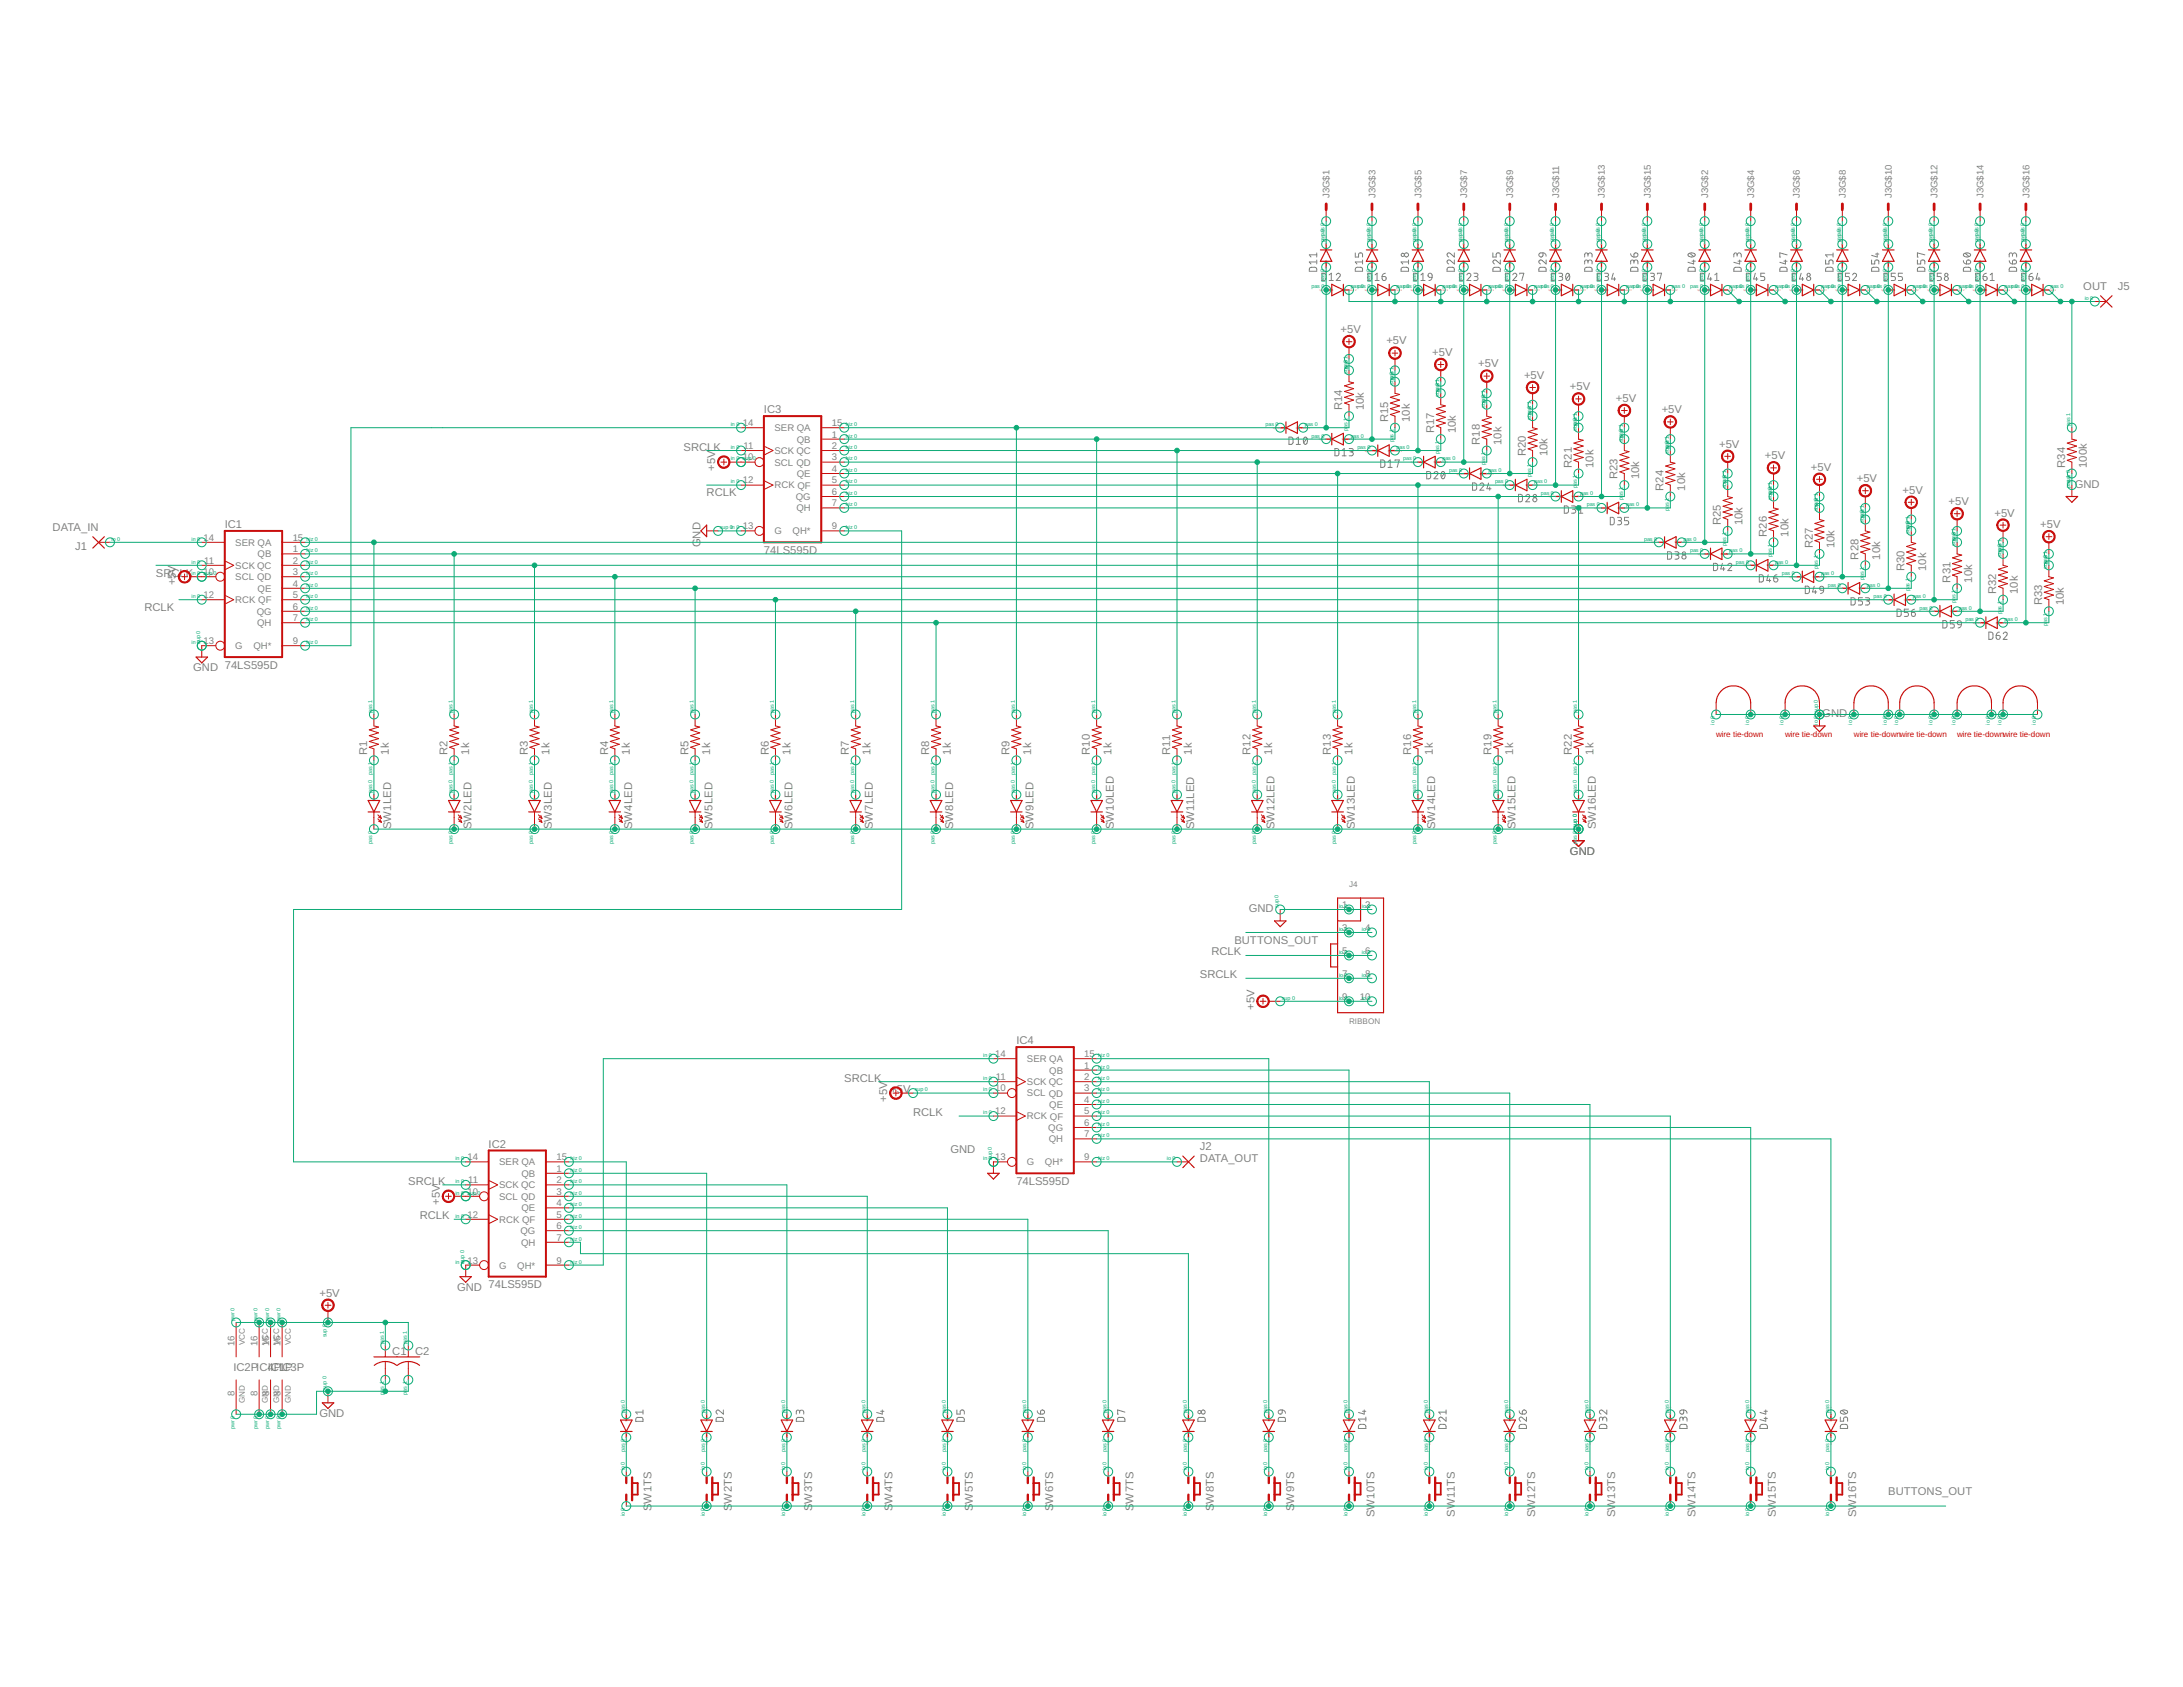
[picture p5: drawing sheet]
<svg xmlns="http://www.w3.org/2000/svg" width="279mm" height="216mm" viewBox="0 0 279 216" stroke-linecap="round" stroke-linejoin="round" font-family="sans-serif">
<defs><g id="words">
<g font-size="1.4" fill="#808080">
<text x="266.6" y="37.1">OUT</text>
<text x="271" y="37.1">J5</text>
<text x="171.6" y="42.6">+5V</text>
<text x="177.4" y="44.1">+5V</text>
<text x="183.3" y="45.6">+5V</text>
<text x="189.2" y="47">+5V</text>
<text x="97.8" y="52.9">IC3</text>
<text x="171.8" y="52.5" transform="rotate(-90 171.8 52.5)">R14</text>
<text x="174.6" y="52.5" transform="rotate(-90 174.6 52.5)">10k</text>
<text x="177.7" y="54" transform="rotate(-90 177.7 54)">R15</text>
<text x="180.4" y="54" transform="rotate(-90 180.4 54)">10k</text>
<text x="195.1" y="48.5">+5V</text>
<text x="200.9" y="50">+5V</text>
<text x="206.8" y="51.4">+5V</text>
<text x="212.7" y="52.9">+5V</text>
<text x="87.5" y="57.7">SRCLK</text>
<text x="183.5" y="55.5" transform="rotate(-90 183.5 55.5)">R17</text>
<text x="186.3" y="55.5" transform="rotate(-90 186.3 55.5)">10k</text>
<text x="189.4" y="56.9" transform="rotate(-90 189.4 56.9)">R18</text>
<text x="192.2" y="56.9" transform="rotate(-90 192.2 56.9)">10k</text>
<text x="195.3" y="58.4" transform="rotate(-90 195.3 58.4)">R20</text>
<text x="198.1" y="58.4" transform="rotate(-90 198.1 58.4)">10k</text>
<text x="201.2" y="59.9" transform="rotate(-90 201.2 59.9)">R21</text>
<text x="203.9" y="59.9" transform="rotate(-90 203.9 59.9)">10k</text>
<text x="220" y="57.3">+5V</text>
<text x="225.9" y="58.8">+5V</text>
<text x="264.3" y="59.9" transform="rotate(-90 264.3 59.9)">R34</text>
<text x="267.1" y="59.9" transform="rotate(-90 267.1 59.9)">100k</text>
<text x="90.4" y="63.5">RCLK</text>
<text x="91.5" y="60.2" transform="rotate(-90 91.5 60.2)">+5V</text>
<text x="207" y="61.3" transform="rotate(-90 207 61.3)">R23</text>
<text x="209.8" y="61.3" transform="rotate(-90 209.8 61.3)">10k</text>
<text x="212.9" y="62.8" transform="rotate(-90 212.9 62.8)">R24</text>
<text x="215.7" y="62.8" transform="rotate(-90 215.7 62.8)">10k</text>
<text x="231.8" y="60.2">+5V</text>
<text x="237.6" y="61.7">+5V</text>
<text x="243.5" y="63.2">+5V</text>
<text x="249.4" y="64.6">+5V</text>
<text x="265.5" y="62.4">GND</text>
<text x="6.7" y="67.9">DATA_IN</text>
<text x="9.6" y="70.5">J1</text>
<text x="28.8" y="67.6">IC1</text>
<text x="89.6" y="70" transform="rotate(-90 89.6 70)">GND</text>
<text x="97.8" y="70.9">74LS595D</text>
<text x="220.3" y="67.2" transform="rotate(-90 220.3 67.2)">R25</text>
<text x="223" y="67.2" transform="rotate(-90 223 67.2)">10k</text>
<text x="226.1" y="68.7" transform="rotate(-90 226.1 68.7)">R26</text>
<text x="228.9" y="68.7" transform="rotate(-90 228.9 68.7)">10k</text>
<text x="232" y="70.1" transform="rotate(-90 232 70.1)">R27</text>
<text x="234.8" y="70.1" transform="rotate(-90 234.8 70.1)">10k</text>
<text x="237.9" y="71.6" transform="rotate(-90 237.9 71.6)">R28</text>
<text x="240.7" y="71.6" transform="rotate(-90 240.7 71.6)">10k</text>
<text x="255.3" y="66.1">+5V</text>
<text x="261.1" y="67.6">+5V</text>
<text x="20" y="73.8">SRCLK</text>
<text x="22.5" y="74.9" transform="rotate(-90 22.5 74.9)">+5V</text>
<text x="243.8" y="73.1" transform="rotate(-90 243.8 73.1)">R30</text>
<text x="246.5" y="73.1" transform="rotate(-90 246.5 73.1)">10k</text>
<text x="249.6" y="74.6" transform="rotate(-90 249.6 74.6)">R31</text>
<text x="252.4" y="74.6" transform="rotate(-90 252.4 74.6)">10k</text>
<text x="255.5" y="76" transform="rotate(-90 255.5 76)">R32</text>
<text x="258.3" y="76" transform="rotate(-90 258.3 76)">10k</text>
<text x="261.4" y="77.5" transform="rotate(-90 261.4 77.5)">R33</text>
<text x="264.1" y="77.5" transform="rotate(-90 264.1 77.5)">10k</text>
<text x="18.5" y="78.2">RCLK</text>
<text x="24.7" y="85.9">GND</text>
<text x="28.8" y="85.6">74LS595D</text>
<text x="233.2" y="91.8">GND</text>
<text x="47" y="96.6" transform="rotate(-90 47 96.6)">R1</text>
<text x="49.8" y="96.6" transform="rotate(-90 49.8 96.6)">1k</text>
<text x="57.3" y="96.6" transform="rotate(-90 57.3 96.6)">R2</text>
<text x="60" y="96.6" transform="rotate(-90 60 96.6)">1k</text>
<text x="67.5" y="96.6" transform="rotate(-90 67.5 96.6)">R3</text>
<text x="70.3" y="96.6" transform="rotate(-90 70.3 96.6)">1k</text>
<text x="77.8" y="96.6" transform="rotate(-90 77.8 96.6)">R4</text>
<text x="80.6" y="96.6" transform="rotate(-90 80.6 96.6)">1k</text>
<text x="88.1" y="96.6" transform="rotate(-90 88.1 96.6)">R5</text>
<text x="90.9" y="96.6" transform="rotate(-90 90.9 96.6)">1k</text>
<text x="98.4" y="96.6" transform="rotate(-90 98.4 96.6)">R6</text>
<text x="101.2" y="96.6" transform="rotate(-90 101.2 96.6)">1k</text>
<text x="108.7" y="96.6" transform="rotate(-90 108.7 96.6)">R7</text>
<text x="111.4" y="96.6" transform="rotate(-90 111.4 96.6)">1k</text>
<text x="118.9" y="96.6" transform="rotate(-90 118.9 96.6)">R8</text>
<text x="121.7" y="96.6" transform="rotate(-90 121.7 96.6)">1k</text>
<text x="129.2" y="96.6" transform="rotate(-90 129.2 96.6)">R9</text>
<text x="132" y="96.6" transform="rotate(-90 132 96.6)">1k</text>
<text x="139.5" y="96.6" transform="rotate(-90 139.5 96.6)">R10</text>
<text x="142.3" y="96.6" transform="rotate(-90 142.3 96.6)">1k</text>
<text x="149.8" y="96.6" transform="rotate(-90 149.8 96.6)">R11</text>
<text x="152.5" y="96.6" transform="rotate(-90 152.5 96.6)">1k</text>
<text x="160.1" y="96.6" transform="rotate(-90 160.1 96.6)">R12</text>
<text x="162.8" y="96.6" transform="rotate(-90 162.8 96.6)">1k</text>
<text x="170.3" y="96.6" transform="rotate(-90 170.3 96.6)">R13</text>
<text x="173.1" y="96.6" transform="rotate(-90 173.1 96.6)">1k</text>
<text x="180.6" y="96.6" transform="rotate(-90 180.6 96.6)">R16</text>
<text x="183.4" y="96.6" transform="rotate(-90 183.4 96.6)">1k</text>
<text x="190.9" y="96.6" transform="rotate(-90 190.9 96.6)">R19</text>
<text x="193.7" y="96.6" transform="rotate(-90 193.7 96.6)">1k</text>
<text x="201.2" y="96.6" transform="rotate(-90 201.2 96.6)">R22</text>
<text x="203.9" y="96.6" transform="rotate(-90 203.9 96.6)">1k</text>
<text x="50.1" y="106.1" transform="rotate(-90 50.1 106.1)">SW1LED</text>
<text x="60.3" y="106.1" transform="rotate(-90 60.3 106.1)">SW2LED</text>
<text x="70.6" y="106.1" transform="rotate(-90 70.6 106.1)">SW3LED</text>
<text x="80.9" y="106.1" transform="rotate(-90 80.9 106.1)">SW4LED</text>
<text x="91.2" y="106.1" transform="rotate(-90 91.2 106.1)">SW5LED</text>
<text x="101.5" y="106.1" transform="rotate(-90 101.5 106.1)">SW6LED</text>
<text x="111.7" y="106.1" transform="rotate(-90 111.7 106.1)">SW7LED</text>
<text x="122" y="106.1" transform="rotate(-90 122 106.1)">SW8LED</text>
<text x="132.3" y="106.1" transform="rotate(-90 132.3 106.1)">SW9LED</text>
<text x="142.6" y="106.1" transform="rotate(-90 142.6 106.1)">SW10LED</text>
<text x="152.8" y="106.1" transform="rotate(-90 152.8 106.1)">SW11LED</text>
<text x="163.1" y="106.1" transform="rotate(-90 163.1 106.1)">SW12LED</text>
<text x="173.4" y="106.1" transform="rotate(-90 173.4 106.1)">SW13LED</text>
<text x="183.7" y="106.1" transform="rotate(-90 183.7 106.1)">SW14LED</text>
<text x="194" y="106.1" transform="rotate(-90 194 106.1)">SW15LED</text>
<text x="204.2" y="106.1" transform="rotate(-90 204.2 106.1)">SW16LED</text>
<text x="200.9" y="109.4">GND</text>
<text x="159.8" y="116.8">GND</text>
<text x="153.6" y="125.2">SRCLK</text>
<text x="155" y="122.3">RCLK</text>
<text x="158" y="120.8">BUTTONS_OUT</text>
<text x="160.6" y="129.2" transform="rotate(-90 160.6 129.2)">+5V</text>
<text x="130.1" y="133.6">IC4</text>
<text x="108.1" y="138.4">SRCLK</text>
<text x="113.6" y="141" transform="rotate(-90 113.6 141)">+5V</text>
<text x="113.9" y="139.9">+5V</text>
<text x="116.9" y="142.8">RCLK</text>
<text x="62.5" y="146.9">IC2</text>
<text x="121.6" y="147.6">GND</text>
<text x="153.6" y="147.2">J2</text>
<text x="153.6" y="148.7">DATA_OUT</text>
<text x="52.3" y="151.6">SRCLK</text>
<text x="56.3" y="154.2" transform="rotate(-90 56.3 154.2)">+5V</text>
<text x="130.1" y="151.6">74LS595D</text>
<text x="53.7" y="156">RCLK</text>
<text x="40.9" y="165.9">+5V</text>
<text x="58.5" y="165.2">GND</text>
<text x="62.5" y="164.8">74LS595D</text>
<text x="50.2" y="173.4">C1</text>
<text x="53.1" y="173.4">C2</text>
<text x="29.9" y="175.5">IC2PIC4PIC3P</text>
<text x="34.3" y="175.5">IC1P</text>
<text x="40.9" y="181.4">GND</text>
<text x="241.7" y="191.3">BUTTONS_OUT</text>
<text x="83.4" y="193.4" transform="rotate(-90 83.4 193.4)">S</text>
<text x="83.4" y="192.4" transform="rotate(-90 83.4 192.4)">W1TS</text>
<text x="93.7" y="193.4" transform="rotate(-90 93.7 193.4)">S</text>
<text x="93.7" y="192.4" transform="rotate(-90 93.7 192.4)">W2TS</text>
<text x="104" y="193.4" transform="rotate(-90 104 193.4)">S</text>
<text x="104" y="192.4" transform="rotate(-90 104 192.4)">W3TS</text>
<text x="114.2" y="193.4" transform="rotate(-90 114.2 193.4)">S</text>
<text x="114.2" y="192.4" transform="rotate(-90 114.2 192.4)">W4TS</text>
<text x="124.5" y="193.4" transform="rotate(-90 124.5 193.4)">S</text>
<text x="124.5" y="192.4" transform="rotate(-90 124.5 192.4)">W5TS</text>
<text x="134.8" y="193.4" transform="rotate(-90 134.8 193.4)">S</text>
<text x="134.8" y="192.4" transform="rotate(-90 134.8 192.4)">W6TS</text>
<text x="145.1" y="193.4" transform="rotate(-90 145.1 193.4)">S</text>
<text x="145.1" y="192.4" transform="rotate(-90 145.1 192.4)">W7TS</text>
<text x="155.3" y="193.4" transform="rotate(-90 155.3 193.4)">S</text>
<text x="155.3" y="192.4" transform="rotate(-90 155.3 192.4)">W8TS</text>
<text x="165.6" y="193.4" transform="rotate(-90 165.6 193.4)">S</text>
<text x="165.6" y="192.4" transform="rotate(-90 165.6 192.4)">W9TS</text>
<text x="175.9" y="194.2" transform="rotate(-90 175.9 194.2)">SW10TS</text>
<text x="186.2" y="194.1" transform="rotate(-90 186.2 194.1)">SW11TS</text>
<text x="196.5" y="194.2" transform="rotate(-90 196.5 194.2)">SW12TS</text>
<text x="206.7" y="194.2" transform="rotate(-90 206.7 194.2)">SW13TS</text>
<text x="217" y="194.2" transform="rotate(-90 217 194.2)">SW14TS</text>
<text x="227.3" y="194.2" transform="rotate(-90 227.3 194.2)">SW15TS</text>
<text x="237.6" y="194.2" transform="rotate(-90 237.6 194.2)">SW16TS</text>
</g>
<g font-size="1.2" fill="#808080">
<text x="170.2" y="25.4" transform="rotate(-90 170.2 25.4)">J3G$1</text>
<text x="176" y="25.4" transform="rotate(-90 176 25.4)">J3G$3</text>
<text x="181.9" y="25.4" transform="rotate(-90 181.9 25.4)">J3G$5</text>
<text x="187.8" y="25.4" transform="rotate(-90 187.8 25.4)">J3G$7</text>
<text x="193.7" y="25.4" transform="rotate(-90 193.7 25.4)">J3G$9</text>
<text x="199.5" y="25.4" transform="rotate(-90 199.5 25.4)">J3G$11</text>
<text x="205.4" y="25.4" transform="rotate(-90 205.4 25.4)">J3G$13</text>
<text x="211.3" y="25.4" transform="rotate(-90 211.3 25.4)">J3G$15</text>
<text x="218.6" y="25.4" transform="rotate(-90 218.6 25.4)">J3G$2</text>
<text x="224.5" y="25.4" transform="rotate(-90 224.5 25.4)">J3G$4</text>
<text x="230.4" y="25.4" transform="rotate(-90 230.4 25.4)">J3G$6</text>
<text x="236.2" y="25.4" transform="rotate(-90 236.2 25.4)">J3G$8</text>
<text x="242.1" y="25.4" transform="rotate(-90 242.1 25.4)">J3G$10</text>
<text x="248" y="25.4" transform="rotate(-90 248 25.4)">J3G$12</text>
<text x="253.9" y="25.4" transform="rotate(-90 253.9 25.4)">J3G$14</text>
<text x="259.7" y="25.4" transform="rotate(-90 259.7 25.4)">J3G$16</text>
<text x="95.1" y="58.9">10</text>
<text x="95.1" y="54.5">14</text>
<text x="95.2" y="57.5">11</text>
<text x="99.1" y="59.6">SCL QD</text>
<text x="99.1" y="58.1">SCK QC</text>
<text x="99.1" y="55.2">SER QA</text>
<text x="102" y="56.6">QB</text>
<text x="106.5" y="56">1</text>
<text x="106.5" y="57.5">2</text>
<text x="106.5" y="58.9">3</text>
<text x="106.5" y="54.5">15</text>
<text x="95.1" y="61.9">12</text>
<text x="99.1" y="62.5">RCK QF</text>
<text x="101.9" y="64">QG</text>
<text x="101.9" y="65.5">QH</text>
<text x="102" y="61.1">QE</text>
<text x="106.5" y="60.4">4</text>
<text x="106.5" y="61.9">5</text>
<text x="106.5" y="63.3">6</text>
<text x="106.5" y="64.8">7</text>
<text x="26.1" y="69.2">14</text>
<text x="30.1" y="69.9">SER QA</text>
<text x="33" y="71.3">QB</text>
<text x="37.5" y="70.7">1</text>
<text x="37.5" y="69.2">15</text>
<text x="95.1" y="67.7">13</text>
<text x="99.1" y="68.4">G</text>
<text x="101.4" y="68.4">QH*</text>
<text x="106.5" y="67.7">9</text>
<text x="26.1" y="73.6">10</text>
<text x="26.1" y="76.5">12</text>
<text x="26.1" y="72.1">11</text>
<text x="30.1" y="74.3">SCL QD</text>
<text x="30.1" y="72.8">SCK QC</text>
<text x="30.1" y="77.2">RCK QF</text>
<text x="33" y="75.7">QE</text>
<text x="37.5" y="72.1">2</text>
<text x="37.5" y="73.6">3</text>
<text x="37.5" y="75.1">4</text>
<text x="37.5" y="76.5">5</text>
<text x="26.1" y="82.4">13</text>
<text x="30.1" y="83.1">G</text>
<text x="32.4" y="83.1">QH*</text>
<text x="32.9" y="78.7">QG</text>
<text x="32.9" y="80.1">QH</text>
<text x="37.5" y="78">6</text>
<text x="37.5" y="79.5">7</text>
<text x="37.5" y="82.4">9</text>
<text x="171.8" y="119.1">3</text>
<text x="171.8" y="116.2">1</text>
<text x="174.7" y="119.1">4</text>
<text x="174.7" y="116.2">2</text>
<text x="171.8" y="122.1">5</text>
<text x="171.8" y="125">7</text>
<text x="174.7" y="122.1">6</text>
<text x="174.7" y="125">8</text>
<text x="171.8" y="127.9">9</text>
<text x="174" y="127.9">10</text>
<text x="127.4" y="135.3">14</text>
<text x="131.4" y="135.9">SER QA</text>
<text x="134.3" y="137.4">QB</text>
<text x="138.8" y="136.7">1</text>
<text x="138.8" y="135.3">15</text>
<text x="127.4" y="139.7">10</text>
<text x="127.4" y="142.6">12</text>
<text x="127.5" y="138.2">11</text>
<text x="131.4" y="140.3">SCL QD</text>
<text x="131.4" y="138.9">SCK QC</text>
<text x="131.4" y="143.3">RCK QF</text>
<text x="134.3" y="141.8">QE</text>
<text x="138.8" y="138.2">2</text>
<text x="138.8" y="139.7">3</text>
<text x="138.8" y="141.2">4</text>
<text x="138.8" y="142.6">5</text>
<text x="59.8" y="148.5">14</text>
<text x="63.9" y="149.1">SER QA</text>
<text x="71.2" y="150">1</text>
<text x="71.2" y="148.5">15</text>
<text x="127.4" y="148.5">13</text>
<text x="131.4" y="149.1">G</text>
<text x="133.7" y="149.1">QH*</text>
<text x="134.2" y="144.7">QG</text>
<text x="134.2" y="146.2">QH</text>
<text x="138.8" y="144.1">6</text>
<text x="138.8" y="145.6">7</text>
<text x="138.8" y="148.5">9</text>
<text x="59.8" y="152.9">10</text>
<text x="59.8" y="155.8">12</text>
<text x="59.9" y="151.4">11</text>
<text x="63.9" y="153.5">SCL QD</text>
<text x="63.9" y="152.1">SCK QC</text>
<text x="66.8" y="150.6">QB</text>
<text x="66.8" y="155">QE</text>
<text x="71.2" y="151.4">2</text>
<text x="71.2" y="152.9">3</text>
<text x="71.2" y="154.4">4</text>
<text x="71.2" y="155.8">5</text>
<text x="59.8" y="161.7">13</text>
<text x="63.9" y="156.5">RCK QF</text>
<text x="66.6" y="158">QG</text>
<text x="66.7" y="159.4">QH</text>
<text x="71.2" y="157.3">6</text>
<text x="71.2" y="158.8">7</text>
<text x="71.2" y="161.7">9</text>
<text x="63.9" y="162.4">G</text>
<text x="66.2" y="162.4">QH*</text>
<text x="30" y="172.3" transform="rotate(-90 30 172.3)">16</text>
<text x="33" y="172.3" transform="rotate(-90 33 172.3)">16</text>
<text x="34.4" y="172.3" transform="rotate(-90 34.4 172.3)">16</text>
<text x="35.9" y="172.3" transform="rotate(-90 35.9 172.3)">16</text>
<text x="30" y="178.6" transform="rotate(-90 30 178.6)">8</text>
<text x="33" y="178.6" transform="rotate(-90 33 178.6)">8</text>
<text x="34.4" y="178.6" transform="rotate(-90 34.4 178.6)">8</text>
<text x="35.9" y="178.6" transform="rotate(-90 35.9 178.6)">8</text>
</g>
<g font-size="1" fill="#c90d0c">
<text x="219.7" y="94.4">wire tie-down</text>
<text x="228.5" y="94.4">wire tie-down</text>
<text x="237.3" y="94.4">wire tie-downwire tie-down</text>
<text x="250.5" y="94.4">wire tie-downwire tie-down</text>
</g>
<g font-size="1" fill="#808080">
<text x="172.7" y="113.5">J4</text>
<text x="172.7" y="131.1">RIBBON</text>
<text x="31.3" y="172.2" transform="rotate(-90 31.3 172.2)">VCC</text>
<text x="34.3" y="172.2" transform="rotate(-90 34.3 172.2)">VCC</text>
<text x="35.7" y="172.2" transform="rotate(-90 35.7 172.2)">VCC</text>
<text x="37.2" y="172.2" transform="rotate(-90 37.2 172.2)">VCC</text>
<text x="31.3" y="179.5" transform="rotate(-90 31.3 179.5)">GND</text>
<text x="34.3" y="179.5" transform="rotate(-90 34.3 179.5)">GND</text>
<text x="35.7" y="179.5" transform="rotate(-90 35.7 179.5)">GND</text>
<text x="37.2" y="179.5" transform="rotate(-90 37.2 179.5)">GND</text>
</g>
<g font-size=".7" fill="#0dab76">
<text x="169.5" y="29.7" transform="rotate(-90 169.5 29.7)">0</text>
<text x="175.4" y="29.7" transform="rotate(-90 175.4 29.7)">0</text>
<text x="181.3" y="29.7" transform="rotate(-90 181.3 29.7)">0</text>
<text x="187.1" y="29.7" transform="rotate(-90 187.1 29.7)">0</text>
<text x="193" y="29.7" transform="rotate(-90 193 29.7)">0</text>
<text x="198.9" y="29.7" transform="rotate(-90 198.9 29.7)">0</text>
<text x="204.8" y="29.7" transform="rotate(-90 204.8 29.7)">0</text>
<text x="210.6" y="29.7" transform="rotate(-90 210.6 29.7)">0</text>
<text x="218" y="29.7" transform="rotate(-90 218 29.7)">0</text>
<text x="223.9" y="29.7" transform="rotate(-90 223.9 29.7)">0</text>
<text x="229.7" y="29.7" transform="rotate(-90 229.7 29.7)">0</text>
<text x="235.6" y="29.7" transform="rotate(-90 235.6 29.7)">0</text>
<text x="241.5" y="29.7" transform="rotate(-90 241.5 29.7)">0</text>
<text x="247.3" y="29.7" transform="rotate(-90 247.3 29.7)">0</text>
<text x="253.2" y="29.7" transform="rotate(-90 253.2 29.7)">0</text>
<text x="259.1" y="29.7" transform="rotate(-90 259.1 29.7)">0</text>
<text x="169.5" y="31" transform="rotate(-90 169.5 31)">paspas 0</text>
<text x="175.4" y="31" transform="rotate(-90 175.4 31)">paspas 0</text>
<text x="181.3" y="31" transform="rotate(-90 181.3 31)">paspas 0</text>
<text x="187.1" y="31" transform="rotate(-90 187.1 31)">paspas 0</text>
<text x="193" y="31" transform="rotate(-90 193 31)">paspas 0</text>
<text x="198.9" y="31" transform="rotate(-90 198.9 31)">paspas 0</text>
<text x="204.8" y="31" transform="rotate(-90 204.8 31)">paspas 0</text>
<text x="210.6" y="31" transform="rotate(-90 210.6 31)">paspas 0</text>
<text x="218" y="31" transform="rotate(-90 218 31)">paspas 0</text>
<text x="223.9" y="31" transform="rotate(-90 223.9 31)">paspas 0</text>
<text x="229.7" y="31" transform="rotate(-90 229.7 31)">paspas 0</text>
<text x="235.6" y="31" transform="rotate(-90 235.6 31)">paspas 0</text>
<text x="241.5" y="31" transform="rotate(-90 241.5 31)">paspas 0</text>
<text x="247.3" y="31" transform="rotate(-90 247.3 31)">paspas 0</text>
<text x="253.2" y="31" transform="rotate(-90 253.2 31)">paspas 0</text>
<text x="259.1" y="31" transform="rotate(-90 259.1 31)">paspas 0</text>
<text x="167.9" y="36.9">pas 0</text>
<text x="169.5" y="36.1" transform="rotate(-90 169.5 36.1)">pas 0</text>
<text x="172.9" y="36.9">paspas 0</text>
<text x="174.2" y="36.9">0</text>
<text x="175.4" y="36.1" transform="rotate(-90 175.4 36.1)">pas 0</text>
<text x="178.7" y="36.9">paspas 0</text>
<text x="180" y="36.9">0</text>
<text x="181.3" y="36.1" transform="rotate(-90 181.3 36.1)">pas 0</text>
<text x="184.6" y="36.9">paspas 0</text>
<text x="185.9" y="36.9">0</text>
<text x="187.1" y="36.1" transform="rotate(-90 187.1 36.1)">pas 0</text>
<text x="190.5" y="36.9">paspas 0</text>
<text x="191.8" y="36.9">0</text>
<text x="193" y="36.1" transform="rotate(-90 193 36.1)">pas 0</text>
<text x="196.4" y="36.9">paspas 0</text>
<text x="197.7" y="36.9">0</text>
<text x="198.9" y="36.1" transform="rotate(-90 198.9 36.1)">pas 0</text>
<text x="202.2" y="36.9">paspas 0</text>
<text x="203.5" y="36.9">0</text>
<text x="204.8" y="36.1" transform="rotate(-90 204.8 36.1)">pas 0</text>
<text x="208.1" y="36.9">paspas 0</text>
<text x="209.4" y="36.9">0</text>
<text x="210.6" y="36.1" transform="rotate(-90 210.6 36.1)">pas 0</text>
<text x="214" y="36.9">pas 0</text>
<text x="216.3" y="36.9">pas 0</text>
<text x="218" y="36.1" transform="rotate(-90 218 36.1)">pas 0</text>
<text x="221.3" y="36.9">paspas 0</text>
<text x="222.6" y="36.9">0</text>
<text x="223.9" y="36.1" transform="rotate(-90 223.9 36.1)">pas 0</text>
<text x="227.2" y="36.9">paspas 0</text>
<text x="228.5" y="36.9">0</text>
<text x="229.7" y="36.1" transform="rotate(-90 229.7 36.1)">pas 0</text>
<text x="233.1" y="36.9">paspas 0</text>
<text x="234.4" y="36.9">0</text>
<text x="235.6" y="36.1" transform="rotate(-90 235.6 36.1)">pas 0</text>
<text x="238.9" y="36.9">paspas 0</text>
<text x="240.2" y="36.9">0</text>
<text x="241.5" y="36.1" transform="rotate(-90 241.5 36.1)">pas 0</text>
<text x="244.8" y="36.9">paspas 0</text>
<text x="246.1" y="36.9">0</text>
<text x="247.3" y="36.1" transform="rotate(-90 247.3 36.1)">pas 0</text>
<text x="250.7" y="36.9">paspas 0</text>
<text x="252" y="36.9">0</text>
<text x="253.2" y="36.1" transform="rotate(-90 253.2 36.1)">pas 0</text>
<text x="256.6" y="36.9">paspas 0</text>
<text x="257.9" y="36.9">0</text>
<text x="259.1" y="36.1" transform="rotate(-90 259.1 36.1)">pas 0</text>
<text x="262.4" y="36.9">pas 0</text>
<text x="266.8" y="38.4">io 0</text>
<text x="172.5" y="47.8" transform="rotate(-90 172.5 47.8)">suppa0</text>
<text x="172.5" y="46.4" transform="rotate(-90 172.5 46.4)">s 1</text>
<text x="178.3" y="47.9" transform="rotate(-90 178.3 47.9)">s 1</text>
<text x="178.3" y="49.3" transform="rotate(-90 178.3 49.3)">suppa0</text>
<text x="184.2" y="50.8" transform="rotate(-90 184.2 50.8)">suppa0</text>
<text x="184.2" y="49.4" transform="rotate(-90 184.2 49.4)">s 1</text>
<text x="190.1" y="52.2" transform="rotate(-90 190.1 52.2)">suppa0</text>
<text x="190.1" y="50.8" transform="rotate(-90 190.1 50.8)">s 1</text>
<text x="196" y="53.7" transform="rotate(-90 196 53.7)">suppa0</text>
<text x="196" y="52.3" transform="rotate(-90 196 52.3)">s 1</text>
<text x="201.8" y="53.8" transform="rotate(-90 201.8 53.8)">s 1</text>
<text x="93.5" y="58.9">in 0 sup 0</text>
<text x="93.5" y="57.5">in 0</text>
<text x="93.5" y="54.5">in 0</text>
<text x="108.3" y="56">hiz 0</text>
<text x="108.3" y="57.5">hiz 0</text>
<text x="108.3" y="58.9">hiz 0</text>
<text x="108.3" y="54.5">hiz 0</text>
<text x="162" y="54.5">pas 0</text>
<text x="167" y="54.5">pas 0</text>
<text x="167.9" y="56">pas 0</text>
<text x="172.5" y="55.1" transform="rotate(-90 172.5 55.1)">pas 1</text>
<text x="172.9" y="56">pas 0</text>
<text x="173.7" y="57.5">pas 0</text>
<text x="178.3" y="56.6" transform="rotate(-90 178.3 56.6)">pas 1</text>
<text x="178.7" y="57.5">pas 0</text>
<text x="179.6" y="58.9">pas 0</text>
<text x="184.2" y="58.1" transform="rotate(-90 184.2 58.1)">pas 1</text>
<text x="184.6" y="58.9">pas 0</text>
<text x="190.1" y="59.5" transform="rotate(-90 190.1 59.5)">pas 1</text>
<text x="201.8" y="55.2" transform="rotate(-90 201.8 55.2)">suppa0</text>
<text x="207.7" y="56.6" transform="rotate(-90 207.7 56.6)">suppa0</text>
<text x="207.7" y="55.3" transform="rotate(-90 207.7 55.3)">s 1</text>
<text x="213.6" y="58.1" transform="rotate(-90 213.6 58.1)">suppa0</text>
<text x="213.6" y="56.7" transform="rotate(-90 213.6 56.7)">s 1</text>
<text x="265" y="54.5" transform="rotate(-90 265 54.5)">pas 1</text>
<text x="93.5" y="61.9">in 0</text>
<text x="108.3" y="60.4">hiz 0</text>
<text x="108.3" y="61.9">hiz 0</text>
<text x="108.3" y="63.3">hiz 0</text>
<text x="108.3" y="64.8">hiz 0</text>
<text x="185.5" y="60.4">pas 0</text>
<text x="190.5" y="60.4">pas 0</text>
<text x="191.3" y="61.9">pas 0</text>
<text x="196" y="61" transform="rotate(-90 196 61)">pas 1</text>
<text x="196.4" y="61.9">pas 0</text>
<text x="197.2" y="63.3">pas 0</text>
<text x="201.8" y="62.5" transform="rotate(-90 201.8 62.5)">pas 1</text>
<text x="202.2" y="63.3">pas 0</text>
<text x="203.1" y="64.8">pas 0</text>
<text x="207.7" y="64" transform="rotate(-90 207.7 64)">pas 1</text>
<text x="208.1" y="64.8">pas 0</text>
<text x="213.6" y="65.4" transform="rotate(-90 213.6 65.4)">pas 1</text>
<text x="220.9" y="62.5" transform="rotate(-90 220.9 62.5)">suppa0</text>
<text x="220.9" y="61.1" transform="rotate(-90 220.9 61.1)">s 1</text>
<text x="226.8" y="64" transform="rotate(-90 226.8 64)">suppa0</text>
<text x="226.8" y="62.6" transform="rotate(-90 226.8 62.6)">s 1</text>
<text x="232.7" y="65.4" transform="rotate(-90 232.7 65.4)">suppa0</text>
<text x="232.7" y="64.1" transform="rotate(-90 232.7 64.1)">s 1</text>
<text x="238.5" y="65.5" transform="rotate(-90 238.5 65.5)">s 1</text>
<text x="265" y="62.5" transform="rotate(-90 265 62.5)">pasu1</text>
<text x="265" y="61.1" transform="rotate(-90 265 61.1)">p 0</text>
<text x="14.3" y="69.2">io 0</text>
<text x="24.5" y="69.2">in 0</text>
<text x="39.2" y="70.7">hiz 0</text>
<text x="39.2" y="69.2">hiz 0</text>
<text x="92.1" y="67.7">sup 0in 0</text>
<text x="108.3" y="67.7">hiz 0</text>
<text x="210.4" y="69.2">pas 0</text>
<text x="215.5" y="69.2">pas 0</text>
<text x="216.3" y="70.7">pas 0</text>
<text x="220.9" y="69.8" transform="rotate(-90 220.9 69.8)">pas 1</text>
<text x="221.3" y="70.7">pas 0</text>
<text x="226.8" y="71.3" transform="rotate(-90 226.8 71.3)">pas 1</text>
<text x="238.5" y="66.9" transform="rotate(-90 238.5 66.9)">suppa0</text>
<text x="244.4" y="68.4" transform="rotate(-90 244.4 68.4)">suppa0</text>
<text x="244.4" y="67" transform="rotate(-90 244.4 67)">s 1</text>
<text x="250.3" y="69.8" transform="rotate(-90 250.3 69.8)">suppa0</text>
<text x="250.3" y="68.5" transform="rotate(-90 250.3 68.5)">s 1</text>
<text x="256.2" y="71.3" transform="rotate(-90 256.2 71.3)">suppa0</text>
<text x="256.2" y="69.9" transform="rotate(-90 256.2 69.9)">s 1</text>
<text x="262" y="71.4" transform="rotate(-90 262 71.4)">s 1</text>
<text x="24.5" y="73.6">in 0 sup 0</text>
<text x="24.5" y="72.1">in 0</text>
<text x="24.5" y="76.5">in 0</text>
<text x="39.2" y="72.1">hiz 0</text>
<text x="39.2" y="73.6">hiz 0</text>
<text x="39.2" y="75.1">hiz 0</text>
<text x="39.2" y="76.5">hiz 0</text>
<text x="222.2" y="72.1">pas 0</text>
<text x="227.2" y="72.1">pas 0</text>
<text x="228.1" y="73.6">pas 0</text>
<text x="232.7" y="72.8" transform="rotate(-90 232.7 72.8)">pas 1</text>
<text x="233.1" y="73.6">pas 0</text>
<text x="233.9" y="75.1">pas 0</text>
<text x="238.5" y="74.2" transform="rotate(-90 238.5 74.2)">pas 1</text>
<text x="238.9" y="75.1">pas 0</text>
<text x="239.8" y="76.5">pas 0</text>
<text x="244.4" y="75.7" transform="rotate(-90 244.4 75.7)">pas 1</text>
<text x="244.8" y="76.5">pas 0</text>
<text x="250.3" y="77.2" transform="rotate(-90 250.3 77.2)">pas 1</text>
<text x="262" y="72.8" transform="rotate(-90 262 72.8)">suppa0</text>
<text x="24.5" y="82.4">in 0</text>
<text x="25.6" y="82.4" transform="rotate(-90 25.6 82.4)">sup 0</text>
<text x="39.2" y="78">hiz 0</text>
<text x="39.2" y="79.5">hiz 0</text>
<text x="39.2" y="82.4">hiz 0</text>
<text x="245.7" y="78">pas 0</text>
<text x="250.7" y="78">pas 0</text>
<text x="251.5" y="79.5">pas 0</text>
<text x="256.2" y="78.6" transform="rotate(-90 256.2 78.6)">pas 1</text>
<text x="256.6" y="79.5">pas 0</text>
<text x="262" y="80.1" transform="rotate(-90 262 80.1)">pas 1</text>
<text x="47.6" y="91.2" transform="rotate(-90 47.6 91.2)">pas 1</text>
<text x="57.9" y="91.2" transform="rotate(-90 57.9 91.2)">pas 1</text>
<text x="68.2" y="91.2" transform="rotate(-90 68.2 91.2)">pas 1</text>
<text x="78.5" y="91.2" transform="rotate(-90 78.5 91.2)">pas 1</text>
<text x="88.8" y="91.2" transform="rotate(-90 88.8 91.2)">pas 1</text>
<text x="99" y="91.2" transform="rotate(-90 99 91.2)">pas 1</text>
<text x="109.3" y="91.2" transform="rotate(-90 109.3 91.2)">pas 1</text>
<text x="119.6" y="91.2" transform="rotate(-90 119.6 91.2)">pas 1</text>
<text x="129.9" y="91.2" transform="rotate(-90 129.9 91.2)">pas 1</text>
<text x="140.2" y="91.2" transform="rotate(-90 140.2 91.2)">pas 1</text>
<text x="150.4" y="91.2" transform="rotate(-90 150.4 91.2)">pas 1</text>
<text x="160.7" y="91.2" transform="rotate(-90 160.7 91.2)">pas 1</text>
<text x="171" y="91.2" transform="rotate(-90 171 91.2)">pas 1</text>
<text x="181.3" y="91.2" transform="rotate(-90 181.3 91.2)">pas 1</text>
<text x="191.5" y="91.2" transform="rotate(-90 191.5 91.2)">pas 1</text>
<text x="201.8" y="91.2" transform="rotate(-90 201.8 91.2)">pas 1</text>
<text x="219.4" y="92.7" transform="rotate(-90 219.4 92.7)">io 0</text>
<text x="223.9" y="92.7" transform="rotate(-90 223.9 92.7)">io 0</text>
<text x="228.3" y="92.7" transform="rotate(-90 228.3 92.7)">io 0</text>
<text x="232.7" y="92.7" transform="rotate(-90 232.7 92.7)">io 0</text>
<text x="232.7" y="91.2" transform="rotate(-90 232.7 91.2)">sup 0</text>
<text x="237.1" y="92.7" transform="rotate(-90 237.1 92.7)">io 0</text>
<text x="241.5" y="92.7" transform="rotate(-90 241.5 92.7)">io 0</text>
<text x="242.9" y="92.7" transform="rotate(-90 242.9 92.7)">io 0</text>
<text x="247.3" y="92.7" transform="rotate(-90 247.3 92.7)">io 0</text>
<text x="250.3" y="92.7" transform="rotate(-90 250.3 92.7)">io 0</text>
<text x="254.7" y="92.7" transform="rotate(-90 254.7 92.7)">io 0</text>
<text x="256.2" y="92.7" transform="rotate(-90 256.2 92.7)">io 0</text>
<text x="260.6" y="92.7" transform="rotate(-90 260.6 92.7)">io 0</text>
<text x="47.6" y="101.5" transform="rotate(-90 47.6 101.5)">pas 0</text>
<text x="47.6" y="99.2" transform="rotate(-90 47.6 99.2)">pas 1</text>
<text x="57.9" y="101.5" transform="rotate(-90 57.9 101.5)">pas 0</text>
<text x="57.9" y="99.2" transform="rotate(-90 57.9 99.2)">pas 1</text>
<text x="68.2" y="101.5" transform="rotate(-90 68.2 101.5)">pas 0</text>
<text x="68.2" y="99.2" transform="rotate(-90 68.2 99.2)">pas 1</text>
<text x="78.5" y="101.5" transform="rotate(-90 78.5 101.5)">pas 0</text>
<text x="78.5" y="99.2" transform="rotate(-90 78.5 99.2)">pas 1</text>
<text x="88.8" y="101.5" transform="rotate(-90 88.8 101.5)">pas 0</text>
<text x="88.8" y="99.2" transform="rotate(-90 88.8 99.2)">pas 1</text>
<text x="99" y="101.5" transform="rotate(-90 99 101.5)">pas 0</text>
<text x="99" y="99.2" transform="rotate(-90 99 99.2)">pas 1</text>
<text x="109.3" y="101.5" transform="rotate(-90 109.3 101.5)">pas 0</text>
<text x="109.3" y="99.2" transform="rotate(-90 109.3 99.2)">pas 1</text>
<text x="119.6" y="101.5" transform="rotate(-90 119.6 101.5)">pas 0</text>
<text x="119.6" y="99.2" transform="rotate(-90 119.6 99.2)">pas 1</text>
<text x="129.9" y="101.5" transform="rotate(-90 129.9 101.5)">pas 0</text>
<text x="129.9" y="99.2" transform="rotate(-90 129.9 99.2)">pas 1</text>
<text x="140.2" y="101.5" transform="rotate(-90 140.2 101.5)">pas 0</text>
<text x="140.2" y="99.2" transform="rotate(-90 140.2 99.2)">pas 1</text>
<text x="150.4" y="101.5" transform="rotate(-90 150.4 101.5)">pas 0</text>
<text x="150.4" y="99.2" transform="rotate(-90 150.4 99.2)">pas 1</text>
<text x="160.7" y="101.5" transform="rotate(-90 160.7 101.5)">pas 0</text>
<text x="160.7" y="99.2" transform="rotate(-90 160.7 99.2)">pas 1</text>
<text x="171" y="101.5" transform="rotate(-90 171 101.5)">pas 0</text>
<text x="171" y="99.2" transform="rotate(-90 171 99.2)">pas 1</text>
<text x="181.3" y="101.5" transform="rotate(-90 181.3 101.5)">pas 0</text>
<text x="181.3" y="99.2" transform="rotate(-90 181.3 99.2)">pas 1</text>
<text x="191.5" y="101.5" transform="rotate(-90 191.5 101.5)">pas 0</text>
<text x="191.5" y="99.2" transform="rotate(-90 191.5 99.2)">pas 1</text>
<text x="201.8" y="101.5" transform="rotate(-90 201.8 101.5)">pas 0</text>
<text x="201.8" y="99.2" transform="rotate(-90 201.8 99.2)">pas 1</text>
<text x="47.6" y="108" transform="rotate(-90 47.6 108)">pas 0</text>
<text x="57.9" y="108" transform="rotate(-90 57.9 108)">pas 0</text>
<text x="68.2" y="108" transform="rotate(-90 68.2 108)">pas 0</text>
<text x="78.5" y="108" transform="rotate(-90 78.5 108)">pas 0</text>
<text x="88.8" y="108" transform="rotate(-90 88.8 108)">pas 0</text>
<text x="99" y="108" transform="rotate(-90 99 108)">pas 0</text>
<text x="109.3" y="108" transform="rotate(-90 109.3 108)">pas 0</text>
<text x="119.6" y="108" transform="rotate(-90 119.6 108)">pas 0</text>
<text x="129.9" y="108" transform="rotate(-90 129.9 108)">pas 0</text>
<text x="140.2" y="108" transform="rotate(-90 140.2 108)">pas 0</text>
<text x="150.4" y="108" transform="rotate(-90 150.4 108)">pas 0</text>
<text x="160.7" y="108" transform="rotate(-90 160.7 108)">pas 0</text>
<text x="171" y="108" transform="rotate(-90 171 108)">pas 0</text>
<text x="181.3" y="108" transform="rotate(-90 181.3 108)">pas 0</text>
<text x="191.5" y="108" transform="rotate(-90 191.5 108)">pas 0</text>
<text x="201.8" y="108" transform="rotate(-90 201.8 108)">pas 0</text>
<text x="201.8" y="105.9" transform="rotate(-90 201.8 105.9)">sup 0</text>
<text x="163.7" y="116.2" transform="rotate(-90 163.7 116.2)">sup 0</text>
<text x="171.4" y="119.1">io 0</text>
<text x="171.4" y="116.2">io 0</text>
<text x="174.3" y="119.1">io 0</text>
<text x="174.3" y="116.2">io 0</text>
<text x="171.4" y="122.1">io 0</text>
<text x="171.4" y="125">io 0</text>
<text x="174.3" y="122.1">io 0</text>
<text x="174.3" y="125">io 0</text>
<text x="164.1" y="127.9">sup 0</text>
<text x="171.4" y="127.9">io 0</text>
<text x="174.3" y="127.9">io 0</text>
<text x="125.8" y="135.3">in 0</text>
<text x="140.6" y="136.7">hiz 0</text>
<text x="140.6" y="135.3">hiz 0</text>
<text x="117.1" y="139.7">sup 0</text>
<text x="125.8" y="139.7">in 0</text>
<text x="125.8" y="138.2">in 0</text>
<text x="125.8" y="142.6">in 0</text>
<text x="140.6" y="138.2">hiz 0</text>
<text x="140.6" y="139.7">hiz 0</text>
<text x="140.6" y="141.2">hiz 0</text>
<text x="140.6" y="142.6">hiz 0</text>
<text x="58.3" y="148.5">in 0</text>
<text x="73" y="150">hiz 0</text>
<text x="73" y="148.5">hiz 0</text>
<text x="125.8" y="148.5">in 0</text>
<text x="126.9" y="148.5" transform="rotate(-90 126.9 148.5)">sup 0</text>
<text x="140.6" y="144.1">hiz 0</text>
<text x="140.6" y="145.6">hiz 0</text>
<text x="140.6" y="148.5">hiz 0</text>
<text x="149.4" y="148.5">io 0</text>
<text x="58.3" y="152.9">in 0 sup 0</text>
<text x="58.3" y="151.4">in 0</text>
<text x="58.3" y="155.8">in 0</text>
<text x="73" y="151.4">hiz 0</text>
<text x="73" y="152.9">hiz 0</text>
<text x="73" y="154.4">hiz 0</text>
<text x="73" y="155.8">hiz 0</text>
<text x="58.3" y="161.7">in 0</text>
<text x="59.4" y="161.7" transform="rotate(-90 59.4 161.7)">sup 0</text>
<text x="73" y="157.3">hiz 0</text>
<text x="73" y="158.8">hiz 0</text>
<text x="73" y="161.7">hiz 0</text>
<text x="30" y="169" transform="rotate(-90 30 169)">pwr 0</text>
<text x="33" y="169" transform="rotate(-90 33 169)">pwr 0</text>
<text x="34.4" y="169" transform="rotate(-90 34.4 169)">pwr 0</text>
<text x="35.9" y="169" transform="rotate(-90 35.9 169)">pwr 0</text>
<text x="41.8" y="171.2" transform="rotate(-90 41.8 171.2)">sup 0</text>
<text x="49.1" y="172" transform="rotate(-90 49.1 172)">pas 1</text>
<text x="52.1" y="172" transform="rotate(-90 52.1 172)">pas 1</text>
<text x="41.8" y="177.9" transform="rotate(-90 41.8 177.9)">sup 0</text>
<text x="49.1" y="178.5" transform="rotate(-90 49.1 178.5)">pas 1</text>
<text x="52.1" y="178.5" transform="rotate(-90 52.1 178.5)">pas 1</text>
<text x="30" y="182.9" transform="rotate(-90 30 182.9)">pwr 0</text>
<text x="33" y="182.9" transform="rotate(-90 33 182.9)">pwr 0</text>
<text x="34.4" y="182.9" transform="rotate(-90 34.4 182.9)">pwr 0</text>
<text x="35.9" y="182.9" transform="rotate(-90 35.9 182.9)">pwr 0</text>
<text x="80" y="185.8" transform="rotate(-90 80 185.8)">pas 0</text>
<text x="80" y="180.8" transform="rotate(-90 80 180.8)">pas 0</text>
<text x="90.2" y="185.8" transform="rotate(-90 90.2 185.8)">pas 0</text>
<text x="90.2" y="180.8" transform="rotate(-90 90.2 180.8)">pas 0</text>
<text x="100.5" y="185.8" transform="rotate(-90 100.5 185.8)">pas 0</text>
<text x="100.5" y="180.8" transform="rotate(-90 100.5 180.8)">pas 0</text>
<text x="110.8" y="185.8" transform="rotate(-90 110.8 185.8)">pas 0</text>
<text x="110.8" y="180.8" transform="rotate(-90 110.8 180.8)">pas 0</text>
<text x="121.1" y="185.8" transform="rotate(-90 121.1 185.8)">pas 0</text>
<text x="121.1" y="180.8" transform="rotate(-90 121.1 180.8)">pas 0</text>
<text x="131.3" y="185.8" transform="rotate(-90 131.3 185.8)">pas 0</text>
<text x="131.3" y="180.8" transform="rotate(-90 131.3 180.8)">pas 0</text>
<text x="141.6" y="185.8" transform="rotate(-90 141.6 185.8)">pas 0</text>
<text x="141.6" y="180.8" transform="rotate(-90 141.6 180.8)">pas 0</text>
<text x="151.9" y="185.8" transform="rotate(-90 151.9 185.8)">pas 0</text>
<text x="151.9" y="180.8" transform="rotate(-90 151.9 180.8)">pas 0</text>
<text x="162.2" y="185.8" transform="rotate(-90 162.2 185.8)">pas 0</text>
<text x="162.2" y="180.8" transform="rotate(-90 162.2 180.8)">pas 0</text>
<text x="172.5" y="185.8" transform="rotate(-90 172.5 185.8)">pas 0</text>
<text x="172.5" y="180.8" transform="rotate(-90 172.5 180.8)">pas 0</text>
<text x="182.7" y="185.8" transform="rotate(-90 182.7 185.8)">pas 0</text>
<text x="182.7" y="180.8" transform="rotate(-90 182.7 180.8)">pas 0</text>
<text x="193" y="185.8" transform="rotate(-90 193 185.8)">pas 0</text>
<text x="193" y="180.8" transform="rotate(-90 193 180.8)">pas 0</text>
<text x="203.3" y="185.8" transform="rotate(-90 203.3 185.8)">pas 0</text>
<text x="203.3" y="180.8" transform="rotate(-90 203.3 180.8)">pas 0</text>
<text x="213.6" y="185.8" transform="rotate(-90 213.6 185.8)">pas 0</text>
<text x="213.6" y="180.8" transform="rotate(-90 213.6 180.8)">pas 0</text>
<text x="223.9" y="185.8" transform="rotate(-90 223.9 185.8)">pas 0</text>
<text x="223.9" y="180.8" transform="rotate(-90 223.9 180.8)">pas 0</text>
<text x="234.1" y="185.8" transform="rotate(-90 234.1 185.8)">pas 0</text>
<text x="234.1" y="180.8" transform="rotate(-90 234.1 180.8)">pas 0</text>
<text x="80" y="188.1" transform="rotate(-90 80 188.1)">io 0</text>
<text x="90.2" y="188.1" transform="rotate(-90 90.2 188.1)">io 0</text>
<text x="100.5" y="188.1" transform="rotate(-90 100.5 188.1)">io 0</text>
<text x="110.8" y="188.1" transform="rotate(-90 110.8 188.1)">io 0</text>
<text x="121.1" y="188.1" transform="rotate(-90 121.1 188.1)">io 0</text>
<text x="131.3" y="188.1" transform="rotate(-90 131.3 188.1)">io 0</text>
<text x="141.6" y="188.1" transform="rotate(-90 141.6 188.1)">io 0</text>
<text x="151.9" y="188.1" transform="rotate(-90 151.9 188.1)">io 0</text>
<text x="162.2" y="188.1" transform="rotate(-90 162.2 188.1)">io 0</text>
<text x="172.5" y="188.1" transform="rotate(-90 172.5 188.1)">io 0</text>
<text x="182.7" y="188.1" transform="rotate(-90 182.7 188.1)">io 0</text>
<text x="193" y="188.1" transform="rotate(-90 193 188.1)">io 0</text>
<text x="203.3" y="188.1" transform="rotate(-90 203.3 188.1)">io 0</text>
<text x="213.6" y="188.1" transform="rotate(-90 213.6 188.1)">io 0</text>
<text x="223.9" y="188.1" transform="rotate(-90 223.9 188.1)">io 0</text>
<text x="234.1" y="188.1" transform="rotate(-90 234.1 188.1)">io 0</text>
<text x="80" y="194" transform="rotate(-90 80 194)">io 0</text>
<text x="90.2" y="194" transform="rotate(-90 90.2 194)">io 0</text>
<text x="100.5" y="194" transform="rotate(-90 100.5 194)">io 0</text>
<text x="110.8" y="194" transform="rotate(-90 110.8 194)">io 0</text>
<text x="121.1" y="194" transform="rotate(-90 121.1 194)">io 0</text>
<text x="131.3" y="194" transform="rotate(-90 131.3 194)">io 0</text>
<text x="141.6" y="194" transform="rotate(-90 141.6 194)">io 0</text>
<text x="151.9" y="194" transform="rotate(-90 151.9 194)">io 0</text>
<text x="162.2" y="194" transform="rotate(-90 162.2 194)">io 0</text>
<text x="172.5" y="194" transform="rotate(-90 172.5 194)">io 0</text>
<text x="182.7" y="194" transform="rotate(-90 182.7 194)">io 0</text>
<text x="193" y="194" transform="rotate(-90 193 194)">io 0</text>
<text x="203.3" y="194" transform="rotate(-90 203.3 194)">io 0</text>
<text x="213.6" y="194" transform="rotate(-90 213.6 194)">io 0</text>
<text x="223.9" y="194" transform="rotate(-90 223.9 194)">io 0</text>
<text x="234.1" y="194" transform="rotate(-90 234.1 194)">io 0</text>
</g>
<g font-size=".3" fill="#ffba08">
<text x="169.8" y="35.1" transform="rotate(-90 169.8 35.1)">SpiceOrder 1</text>
<text x="169.8" y="32.2" transform="rotate(-90 169.8 32.2)">SpiceOrder 2</text>
<text x="175.7" y="35.1" transform="rotate(-90 175.7 35.1)">SpiceOrder 1</text>
<text x="175.7" y="32.2" transform="rotate(-90 175.7 32.2)">SpiceOrder 2</text>
<text x="181.6" y="35.1" transform="rotate(-90 181.6 35.1)">SpiceOrder 1</text>
<text x="181.6" y="32.2" transform="rotate(-90 181.6 32.2)">SpiceOrder 2</text>
<text x="187.5" y="35.1" transform="rotate(-90 187.5 35.1)">SpiceOrder 1</text>
<text x="187.5" y="32.2" transform="rotate(-90 187.5 32.2)">SpiceOrder 2</text>
<text x="193.3" y="35.1" transform="rotate(-90 193.3 35.1)">SpiceOrder 1</text>
<text x="193.3" y="32.2" transform="rotate(-90 193.3 32.2)">SpiceOrder 2</text>
<text x="199.2" y="35.1" transform="rotate(-90 199.2 35.1)">SpiceOrder 1</text>
<text x="199.2" y="32.2" transform="rotate(-90 199.2 32.2)">SpiceOrder 2</text>
<text x="205.1" y="35.1" transform="rotate(-90 205.1 35.1)">SpiceOrder 1</text>
<text x="205.1" y="32.2" transform="rotate(-90 205.1 32.2)">SpiceOrder 2</text>
<text x="211" y="35.1" transform="rotate(-90 211 35.1)">SpiceOrder 1</text>
<text x="211" y="32.2" transform="rotate(-90 211 32.2)">SpiceOrder 2</text>
<text x="218.3" y="35.1" transform="rotate(-90 218.3 35.1)">SpiceOrder 1</text>
<text x="218.3" y="32.2" transform="rotate(-90 218.3 32.2)">SpiceOrder 2</text>
<text x="224.2" y="35.1" transform="rotate(-90 224.2 35.1)">SpiceOrder 1</text>
<text x="224.2" y="32.2" transform="rotate(-90 224.2 32.2)">SpiceOrder 2</text>
<text x="230" y="35.1" transform="rotate(-90 230 35.1)">SpiceOrder 1</text>
<text x="230" y="32.2" transform="rotate(-90 230 32.2)">SpiceOrder 2</text>
<text x="235.9" y="35.1" transform="rotate(-90 235.9 35.1)">SpiceOrder 1</text>
<text x="235.9" y="32.2" transform="rotate(-90 235.9 32.2)">SpiceOrder 2</text>
<text x="241.8" y="35.1" transform="rotate(-90 241.8 35.1)">SpiceOrder 1</text>
<text x="241.8" y="32.2" transform="rotate(-90 241.8 32.2)">SpiceOrder 2</text>
<text x="247.7" y="35.1" transform="rotate(-90 247.7 35.1)">SpiceOrder 1</text>
<text x="247.7" y="32.2" transform="rotate(-90 247.7 32.2)">SpiceOrder 2</text>
<text x="253.5" y="35.1" transform="rotate(-90 253.5 35.1)">SpiceOrder 1</text>
<text x="253.5" y="32.2" transform="rotate(-90 253.5 32.2)">SpiceOrder 2</text>
<text x="259.4" y="35.1" transform="rotate(-90 259.4 35.1)">SpiceOrder 1</text>
<text x="259.4" y="32.2" transform="rotate(-90 259.4 32.2)">SpiceOrder 2</text>
<text x="168.8" y="37.2">SpiceOrder 1</text>
<text x="171.8" y="37.2">SpiceOrder 2</text>
<text x="174.7" y="37.2">SpiceOrder 1</text>
<text x="177.6" y="37.2">SpiceOrder 2</text>
<text x="180.6" y="37.2">SpiceOrder 1</text>
<text x="183.5" y="37.2">SpiceOrder 2</text>
<text x="186.4" y="37.2">SpiceOrder 1</text>
<text x="189.4" y="37.2">SpiceOrder 2</text>
<text x="192.3" y="37.2">SpiceOrder 1</text>
<text x="195.3" y="37.2">SpiceOrder 2</text>
<text x="198.2" y="37.2">SpiceOrder 1</text>
<text x="201.1" y="37.2">SpiceOrder 2</text>
<text x="204.1" y="37.2">SpiceOrder 1</text>
<text x="207" y="37.2">SpiceOrder 2</text>
<text x="209.9" y="37.2">SpiceOrder 1</text>
<text x="212.9" y="37.2">SpiceOrder 2</text>
<text x="217.3" y="37.2">SpiceOrder 1</text>
<text x="220.2" y="37.2">SpiceOrder 2</text>
<text x="223.1" y="37.2">SpiceOrder 1</text>
<text x="226.1" y="37.2">SpiceOrder 2</text>
<text x="229" y="37.2">SpiceOrder 1</text>
<text x="232" y="37.2">SpiceOrder 2</text>
<text x="234.9" y="37.2">SpiceOrder 1</text>
<text x="237.8" y="37.2">SpiceOrder 2</text>
<text x="240.8" y="37.2">SpiceOrder 1</text>
<text x="243.7" y="37.2">SpiceOrder 2</text>
<text x="246.6" y="37.2">SpiceOrder 1</text>
<text x="249.6" y="37.2">SpiceOrder 2</text>
<text x="252.5" y="37.2">SpiceOrder 1</text>
<text x="255.5" y="37.2">SpiceOrder 2</text>
<text x="258.4" y="37.2">SpiceOrder 1</text>
<text x="261.3" y="37.2">SpiceOrder 2</text>
<text x="162.9" y="54.9">SpiceOrder 2</text>
<text x="165.9" y="54.9">SpiceOrder 1</text>
<text x="168.8" y="56.3">SpiceOrder 2</text>
<text x="171.7" y="56.3">SpiceOrder 1</text>
<text x="174.7" y="57.8">SpiceOrder 2</text>
<text x="177.6" y="57.8">SpiceOrder 1</text>
<text x="180.5" y="59.3">SpiceOrder 2</text>
<text x="183.5" y="59.3">SpiceOrder 1</text>
<text x="186.4" y="60.7">SpiceOrder 2</text>
<text x="189.4" y="60.7">SpiceOrder 1</text>
<text x="192.3" y="62.2">SpiceOrder 2</text>
<text x="195.2" y="62.2">SpiceOrder 1</text>
<text x="198.2" y="63.7">SpiceOrder 2</text>
<text x="201.1" y="63.7">SpiceOrder 1</text>
<text x="204" y="65.1">SpiceOrder 2</text>
<text x="207" y="65.1">SpiceOrder 1</text>
<text x="211.4" y="69.5">SpiceOrder 2</text>
<text x="214.3" y="69.5">SpiceOrder 1</text>
<text x="217.3" y="71">SpiceOrder 2</text>
<text x="220.2" y="71">SpiceOrder 1</text>
<text x="223.1" y="72.5">SpiceOrder 2</text>
<text x="226.1" y="72.5">SpiceOrder 1</text>
<text x="229" y="73.9">SpiceOrder 2</text>
<text x="231.9" y="73.9">SpiceOrder 1</text>
<text x="234.9" y="75.4">SpiceOrder 2</text>
<text x="237.8" y="75.4">SpiceOrder 1</text>
<text x="240.7" y="76.9">SpiceOrder 2</text>
<text x="243.7" y="76.9">SpiceOrder 1</text>
<text x="246.6" y="78.3">SpiceOrder 2</text>
<text x="249.6" y="78.3">SpiceOrder 1</text>
<text x="252.5" y="79.8">SpiceOrder 2</text>
<text x="255.4" y="79.8">SpiceOrder 1</text>
<text x="80.3" y="184.9" transform="rotate(-90 80.3 184.9)">SpiceOrder 2</text>
<text x="80.3" y="181.9" transform="rotate(-90 80.3 181.9)">SpiceOrder 1</text>
<text x="90.6" y="184.9" transform="rotate(-90 90.6 184.9)">SpiceOrder 2</text>
<text x="90.6" y="181.9" transform="rotate(-90 90.6 181.9)">SpiceOrder 1</text>
<text x="100.8" y="184.9" transform="rotate(-90 100.8 184.9)">SpiceOrder 2</text>
<text x="100.8" y="181.9" transform="rotate(-90 100.8 181.9)">SpiceOrder 1</text>
<text x="111.1" y="184.9" transform="rotate(-90 111.1 184.9)">SpiceOrder 2</text>
<text x="111.1" y="181.9" transform="rotate(-90 111.1 181.9)">SpiceOrder 1</text>
<text x="121.4" y="184.9" transform="rotate(-90 121.4 184.9)">SpiceOrder 2</text>
<text x="121.4" y="181.9" transform="rotate(-90 121.4 181.9)">SpiceOrder 1</text>
<text x="131.7" y="184.9" transform="rotate(-90 131.7 184.9)">SpiceOrder 2</text>
<text x="131.7" y="181.9" transform="rotate(-90 131.7 181.9)">SpiceOrder 1</text>
<text x="142" y="184.9" transform="rotate(-90 142 184.9)">SpiceOrder 2</text>
<text x="142" y="181.9" transform="rotate(-90 142 181.9)">SpiceOrder 1</text>
<text x="152.2" y="184.9" transform="rotate(-90 152.2 184.9)">SpiceOrder 2</text>
<text x="152.2" y="181.9" transform="rotate(-90 152.2 181.9)">SpiceOrder 1</text>
<text x="162.5" y="184.9" transform="rotate(-90 162.5 184.9)">SpiceOrder 2</text>
<text x="162.5" y="181.9" transform="rotate(-90 162.5 181.9)">SpiceOrder 1</text>
<text x="172.8" y="184.9" transform="rotate(-90 172.8 184.9)">SpiceOrder 2</text>
<text x="172.8" y="181.9" transform="rotate(-90 172.8 181.9)">SpiceOrder 1</text>
<text x="183.1" y="184.9" transform="rotate(-90 183.1 184.9)">SpiceOrder 2</text>
<text x="183.1" y="181.9" transform="rotate(-90 183.1 181.9)">SpiceOrder 1</text>
<text x="193.4" y="184.9" transform="rotate(-90 193.4 184.9)">SpiceOrder 2</text>
<text x="193.4" y="181.9" transform="rotate(-90 193.4 181.9)">SpiceOrder 1</text>
<text x="203.6" y="184.9" transform="rotate(-90 203.6 184.9)">SpiceOrder 2</text>
<text x="203.6" y="181.9" transform="rotate(-90 203.6 181.9)">SpiceOrder 1</text>
<text x="213.9" y="184.9" transform="rotate(-90 213.9 184.9)">SpiceOrder 2</text>
<text x="213.9" y="181.9" transform="rotate(-90 213.9 181.9)">SpiceOrder 1</text>
<text x="224.2" y="184.9" transform="rotate(-90 224.2 184.9)">SpiceOrder 2</text>
<text x="224.2" y="181.9" transform="rotate(-90 224.2 181.9)">SpiceOrder 1</text>
<text x="234.5" y="184.9" transform="rotate(-90 234.5 184.9)">SpiceOrder 2</text>
<text x="234.5" y="181.9" transform="rotate(-90 234.5 181.9)">SpiceOrder 1</text>
</g>
</g></defs>
<g fill="none" stroke="#808080" stroke-width=".13">
<path d="M167.7 34.3h.7l.1 .4h-.9zM168.5 32.4v.5M168.5 33.3v.5M168.5 33.5h-.9l.2 .3M168.5 32.6h-.9l.2 .3M169.2 35h.3l.2 .1v.5l-.2 .3h-.3zM170.1 35.9h.5M170.1 35.2l.3-.2v.9M171 35.2a.26 .26 0 0 1 .4-.2 .26 .26 0 0 1 .1 .4l-.5 .5h.6M173.5 32.4v.5h.4v-.4l.2-.1 .3 .1v.4M173.5 34.3h.8l.1 .4h-.9zM174.4 33.5h-.9l.2 .3"/>
<path d="M174.4 33.3v.5M175.1 35h.3l.2 .1v.5l-.2 .3h-.3zM176 35.9h.5M176 35.2l.3-.2v.9M176.9 35.4h.3a.27 .27 0 0 1 .2 .3 .27 .27 0 0 1-.3 .2 .27 .27 0 0 1-.2-.3zM177.3 35a.43 .43 0 0 0-.4 .4M179.4 34.3h.8l.1 .4h-1zM180.3 33.5h-1l.2 .3M180.3 33.3v.5M180.9 35h.4l.1 .1 .1 .5-.2 .3h-.4zM181.9 35.9h.5M181.9 35.2l.2-.2v.9"/>
<path d="M182.9 35a.27 .27 0 0 1 .2 0 .27 .27 0 0 1 .2 .2v.3h-.4l-.1-.2zM183.3 35.5a.4 .4 0 0 1-.4 .4M185.3 34.3h.8v.4h-.9zM186.1 33.3v.5l-.5-.5a.26 .26 0 0 0-.4 .1 .26 .26 0 0 0 .2 .4M186.1 32.4v.5l-.5-.5a.26 .26 0 0 0-.4 .1 .26 .26 0 0 0 .2 .4M186.8 35h.4l.1 .1v.5l-.1 .3h-.4zM187.7 35.2a.26 .26 0 0 1 .4-.2 .26 .26 0 0 1 .1 .4l-.5 .5h.6M188.6 35h.4a.21 .21 0 0 1 .2 .2 .21 .21 0 0 1-.2 .2h-.3M188.9 35.4a.25 .25 0 0 1 .3 .2 .25 .25 0 0 1-.3 .3h-.3M191.1 32.4v.5h.4v-.3a.27 .27 0 0 1 .3-.2 .27 .27 0 0 1 .2 .2v.3M191.2 34.3h.7l.1 .4h-.9zM192 33.3v.5l-.5-.5a.26 .26 0 0 0-.4 .1 .26 .26 0 0 0 .2 .4"/>
<path d="M192.7 35h.3l.2 .1v.5l-.2 .3h-.3zM193.6 35.2a.26 .26 0 0 1 .4-.2 .26 .26 0 0 1 .1 .4l-.5 .5h.5M194.5 35.1v-.1h.5l-.2 .9M197 32.4h.5v.3a.27 .27 0 0 1-.4 .2 .27 .27 0 0 1-.1-.5zM197 34.3h.8l.1 .4h-.9zM197.5 32.4a.4 .4 0 0 1 .4 .4M197.9 33.3v.5l-.5-.5a.26 .26 0 0 0-.4 .1 .26 .26 0 0 0 .2 .4M198.6 35h.3l.2 .1v.5l-.2 .3h-.3zM199.5 35h.3a.21 .21 0 0 1 .2 .2 .21 .21 0 0 1-.2 .2h-.2M199.7 35.4a.25 .25 0 0 1 .3 .2 .25 .25 0 0 1-.3 .3h-.2M200.5 35h.2a.55 .55 0 0 1 0 .9 .55 .55 0 0 1-.2-.9zM200.9 35.2l-.5 .5"/>
<path d="M202.9 34.3h.8l.1 .4h-1zM203.2 33.5a.26 .26 0 0 1 .3-.2 .26 .26 0 0 1 .3 .2v.3M203.2 33.7v-.2a.21 .21 0 0 0-.2-.2 .21 .21 0 0 0-.2 .2v.3M203.2 32.6l.1-.1a.27 .27 0 0 1 .3-.1 .27 .27 0 0 1 .2 .2v.3M203.2 32.8v-.2a.21 .21 0 0 0-.2-.2 .21 .21 0 0 0-.2 .2v.3M204.4 35h.4l.1 .1 .1 .5-.2 .3h-.4zM205.4 35h.3a.21 .21 0 0 1 .2 .2 .21 .21 0 0 1-.2 .2h-.2M205.6 35.4a.25 .25 0 0 1 .3 .2 .25 .25 0 0 1-.3 .3h-.2M206.5 35l-.2 .7h.5M206.6 35.5v.4M208.7 32.5a.43 .43 0 0 0 .4 .4M208.8 34.3h.8v.4h-.9z"/>
<path d="M209.1 33.5a.25 .25 0 0 1 .3-.2 .25 .25 0 0 1 .2 .2v.3M209.1 33.7v-.2a.21 .21 0 0 0-.2-.2 .21 .21 0 0 0-.2 .2v.3M209.1 32.5a.27 .27 0 0 1 .5 0 .27 .27 0 0 1-.2 .4h-.3zM210.3 35h.4l.1 .1v.5l-.1 .3h-.4zM211.2 35h.3a.21 .21 0 0 1 .3 .2 .21 .21 0 0 1-.3 .2h-.2M211.5 35.4a.25 .25 0 0 1 .3 .2 .25 .25 0 0 1-.3 .3h-.3M212.1 35.1v-.1h.6l-.3 .9M216.1 32.5l.4-.1h.4l.1 .2a.53 .53 0 0 1-1 0zM216.1 34.3h.8l.1 .4h-1zM216.3 32.4l.5 .4M216.6 33.4h.4M216.8 33.3v.5l-.8-.2"/>
<path d="M217.6 35h.4l.1 .1 .1 .5-.2 .3h-.4zM218.8 35l-.2 .7h.5M218.9 35.5v.4M219.5 35.9h.5M219.5 35.2l.2-.2v.9M222 34.3h.8l.1 .4h-1zM222.3 32.6l.1-.1a.27 .27 0 0 1 .3-.1 .27 .27 0 0 1 .2 .2v.3M222.3 32.8v-.2a.21 .21 0 0 0-.2-.2 .21 .21 0 0 0-.2 .2v.3M222.4 33.4h.5M222.7 33.3v.5l-.8-.2M223.5 35h.4l.1 .1v.7l-.1 .1h-.4zM224.7 35l-.2 .7h.5"/>
<path d="M224.8 35.5v.4M225.9 35h-.5v.4h.3a.26 .26 0 0 1 .2 .2 .26 .26 0 0 1-.2 .3h-.3M227.9 34.3h.7l.1 .4h-.9zM228.3 33.4h.4M228.5 33.3v.5l-.7-.2M228.7 32.6l-.9-.2v.5h.1M229.4 35h.3l.2 .1v.5l-.2 .3h-.3zM230.5 35l-.2 .7h.5M230.7 35.5v.4M233.7 33.3v.5h.4v-.4l.2-.1 .3 .1v.4M233.7 34.3h.8l.1 .4h-.9zM234.6 32.6h-.9l.2 .3"/>
<path d="M234.6 32.4v.5M235.3 35h.3l.2 .1v.7l-.2 .1h-.3zM236.7 35h-.5v.4h.4l.1 .2-.1 .3h-.4M237.1 35.2a.26 .26 0 0 1 .4-.2 .26 .26 0 0 1 .1 .4l-.5 .5h.5M239.5 33.3v.5h.4l.1-.4 .2-.1 .3 .1v.4M239.6 34.3h.8l.1 .4h-1zM240.1 32.5h.4M240.3 32.4v.5l-.8-.2M241.1 35h.4l.1 .1 .1 .5-.2 .3h-.4zM242.6 35h-.5v.4h.3a.26 .26 0 0 1 .2 .2 .26 .26 0 0 1-.2 .3h-.3M243.5 35h-.5v.4h.4l.1 .2-.1 .3h-.4M245.4 33.3v.5h.4l.1-.4 .1-.1 .3 .1 .1 .4"/>
<path d="M245.5 34.3h.8l.1 .4h-1zM246.4 32.6l-1-.2v.5h.1M247 35h.4l.1 .1v.7l-.1 .1h-.4zM248.5 35h-.6v.4h.5l.1 .2-.1 .3h-.5M251.3 33.4a.4 .4 0 0 0 .4 .4M251.3 32.5l.5-.1h.3l.1 .2a.53 .53 0 0 1-.9 0zM251.4 34.3h.7l.1 .4h-.9zM251.5 32.4l.5 .4M251.7 33.4a.26 .26 0 0 1 .5 0 .26 .26 0 0 1-.2 .4h-.3zM252.9 35h.3l.2 .1v.5l-.2 .3h-.3zM253.8 35.4h.3a.27 .27 0 0 1 .2 .3 .27 .27 0 0 1-.2 .2 .27 .27 0 0 1-.3-.3zM254.2 35a.43 .43 0 0 0-.4 .4"/>
<path d="M254.7 35.9h.5M254.7 35.2l.3-.2v.9M257.2 33.4a.43 .43 0 0 0 .4 .4M257.2 34.3h.8l.1 .4h-.9zM257.6 32.6v-.1a.27 .27 0 0 1 .3-.1 .27 .27 0 0 1 .2 .2v.3M257.6 32.8v-.2a.21 .21 0 0 0-.2-.2 .21 .21 0 0 0-.2 .2v.3M257.6 33.4a.27 .27 0 0 1 .5 0 .27 .27 0 0 1-.3 .4h-.2zM258.8 35h.3l.1 .1 .1 .5-.2 .3h-.3zM259.7 35.4h.3a.26 .26 0 0 1 .2 .3 .26 .26 0 0 1-.3 .2 .26 .26 0 0 1-.2-.3zM260.1 35a.43 .43 0 0 0-.4 .4M260.8 35l-.2 .7h.5M261 35.5v.4"/>
<path d="M165 55.9l.3 .1 .2 .1v.5l-.2 .3h-.3zM165.9 56.9h.5M165.9 56.1l.3-.2v1M167 56l.1-.1a.53 .53 0 0 1 0 1l-.2-.2-.1-.3zM167.3 56.1l-.4 .6M170.9 57.4h.3l.1 .2 .1 .5-.2 .2h-.3zM171.8 58.3h.5M171.8 57.6l.2-.2v.9M172.7 57.4h.3a.21 .21 0 0 1 .2 .2 .21 .21 0 0 1-.2 .2h-.2M173 57.8a.25 .25 0 0 1 .2 .3 .25 .25 0 0 1-.2 .2h-.3M176.7 58.9h.4l.1 .1v.5l-.1 .3h-.4zM177.7 59.8h.5"/>
<path d="M177.7 59.1l.2-.2v.9M178.6 59v-.1h.5l-.3 .9M182.6 60.3l.4 .1 .1 .1v.5l-.1 .3h-.4zM183.5 60.6a.26 .26 0 0 1 .4-.3 .26 .26 0 0 1 .1 .4l-.5 .6h.5M184.6 60.4l.1-.1a.55 .55 0 0 1 0 1 .58 .58 0 0 1-.1-.9zM184.9 60.6l-.4 .5M188.5 61.8h.3l.2 .2v.5l-.2 .2h-.3zM189.4 62a.26 .26 0 0 1 .4-.2 .26 .26 0 0 1 0 .4l-.4 .5h.5M190.5 61.8l-.2 .7h.5M190.7 62.3v.4M194.4 63.3h.3l.1 .1 .1 .6-.2 .2h-.3zM195.3 63.5a.26 .26 0 0 1 .3-.2 .26 .26 0 0 1 .1 .4l-.4 .5h.5"/>
<path d="M200.2 64.7l.4 .1 .1 .1v.5l-.1 .3h-.4zM201.1 64.7h.4a.21 .21 0 0 1 .2 .3 .21 .21 0 0 1-.2 .2h-.2M201.4 65.2a.25 .25 0 0 1 .3 .2 .25 .25 0 0 1-.3 .3h-.3M202.1 65.7h.5M202.1 65l.2-.3v1M206.1 66.2h.4l.1 .2v.5l-.1 .2-.4 .1zM207 66.2h.3a.21 .21 0 0 1 .2 .2 .21 .21 0 0 1-.2 .2h-.2M207.3 66.6a.26 .26 0 0 1 .2 .3 .26 .26 0 0 1-.2 .3h-.3M208.4 66.2h-.5v.4h.3a.27 .27 0 0 1 .3 .3 .27 .27 0 0 1-.3 .3h-.3M213.4 70.6h.4l.1 .2 .1 .5-.2 .2-.4 .1zM214.4 70.6h.3a.21 .21 0 0 1 .2 .2 .21 .21 0 0 1-.2 .2h-.2M214.6 71a.26 .26 0 0 1 .3 .3 .26 .26 0 0 1-.3 .3h-.2"/>
<path d="M219.3 72.1h.4l.1 .1v.6l-.1 .2h-.4zM220.5 72.1l-.3 .7h.6M220.6 72.6v.4M221.1 72.3a.26 .26 0 0 1 .4-.2 .26 .26 0 0 1 .1 .4l-.5 .5h.6M225.2 73.6h.3l.2 .1v.6l-.2 .2h-.3zM226.3 73.6l-.2 .7h.5M226.5 74.1v.4M227 74h.3a.26 .26 0 0 1 .2 .3 .26 .26 0 0 1-.2 .2 .26 .26 0 0 1-.3-.3zM227.4 73.6a.43 .43 0 0 0-.4 .4M231.1 75h.3l.2 .2v.5l-.2 .2-.3 .1zM232.2 75l-.2 .8h.5M232.3 75.5v.5"/>
<path d="M233 75.1l.1-.1a.24 .24 0 0 1 .3 .3v.2h-.4l-.1-.2zM233.4 75.5a.4 .4 0 0 1-.4 .5M236.9 76.5h.4l.1 .1v.6l-.1 .2h-.4zM238.4 76.5h-.5v.4h.3a.27 .27 0 0 1 .2 .3 .27 .27 0 0 1-.2 .2h-.3M238.8 76.5h.3a.2 .2 0 0 1 .2 .2 .2 .2 0 0 1-.2 .2h-.2M239 76.9h.1a.25 .25 0 0 1 .2 .3 .25 .25 0 0 1-.3 .2h-.2M242.8 78h.4l.1 .1v.5l-.1 .3h-.4zM244.3 78h-.6v.4h.5l.1 .2-.1 .3h-.5M244.6 78.4h.4a.26 .26 0 0 1 .2 .3 .26 .26 0 0 1-.3 .2 .26 .26 0 0 1-.3-.3zM245 78a.4 .4 0 0 0-.4 .4M248.7 79.4h.3l.2 .2v.5l-.2 .2-.3 .1zM250.1 79.4h-.5v.4h.3a.27 .27 0 0 1 .2 .3 .27 .27 0 0 1-.2 .3h-.3"/>
<path d="M250.5 79.6l.2-.2a.26 .26 0 0 1 .3 .3v.2h-.4zM251 79.9a.43 .43 0 0 1-.4 .5M254.6 80.9h.3l.2 .1v.6l-.2 .2h-.3zM255.5 81.3h.3a.26 .26 0 0 1 .2 .3 .26 .26 0 0 1-.3 .2 .26 .26 0 0 1-.2-.2zM255.9 80.9a.43 .43 0 0 0-.4 .4M256.4 81.1a.26 .26 0 0 1 .4-.2 .26 .26 0 0 1 0 .4l-.4 .5h.5M81.4 181.5l.7-.1 .2 .1v.4h-.9zM82.3 180.4v.6M82.3 180.7h-.9l.2 .3M91.7 181.5l.7-.1 .2 .1v.4h-.9zM92.6 180.4v.6l-.5-.5a.26 .26 0 0 0-.4 .1 .26 .26 0 0 0 .1 .4M102 181.5l.7-.1 .1 .1 .1 .4h-1z"/>
<path d="M102.3 180.7a.26 .26 0 0 1 .3-.2 .26 .26 0 0 1 .3 .2v.3M102.3 180.9v-.2a.21 .21 0 0 0-.2-.3 .21 .21 0 0 0-.2 .3v.3M112.3 181.5l.7-.1 .1 .1v.4h-.9zM112.7 180.6h.4M112.9 180.4v.6l-.7-.2M122.5 180.4v.6h.4v-.4l.2-.2 .3 .2v.4M122.6 181.5l.7-.1 .1 .1v.4h-.9zM132.8 180.6a.43 .43 0 0 0 .4 .4M132.8 181.5l.7-.1 .2 .1v.4h-.9zM133.2 180.6a.27 .27 0 0 1 .5 0 .27 .27 0 0 1-.3 .4h-.2zM143.1 181.5l.7-.1 .2 .1v.4h-1zM144 180.7l-1-.3v.6h.1"/>
<path d="M153.4 181.5l.7-.1 .1 .1 .1 .4h-1zM163.6 180.6l.5-.2v.4a.26 .26 0 0 1-.4 .2 .26 .26 0 0 1-.1-.4zM163.7 181.5l.7-.1 .1 .1v.4h-.9zM164.1 180.4a.43 .43 0 0 1 .4 .5M173.9 182.4l.2-.1h.5l.2 .2v.3h-.9zM174.4 180.6h.4M174.6 180.4v.6l-.7-.2M174.8 181.4v.5M174.8 181.6h-.9l.2 .3M184.2 182.4l.2-.1h.5l.2 .2v.3h-1zM185.1 181.4v.5l-.5-.5a.26 .26 0 0 0-.4 .1 .26 .26 0 0 0 .2 .4M185.1 180.7h-1l.3 .3"/>
<path d="M185.1 180.4v.6M194.4 180.6a.4 .4 0 0 0 .4 .4M194.5 182.4l.2-.1h.5l.1 .2 .1 .3h-1zM194.9 180.6a.26 .26 0 0 1 .4 0 .26 .26 0 0 1-.2 .4h-.3zM195.4 181.4v.5l-.6-.5a.26 .26 0 0 0-.4 .1 .26 .26 0 0 0 .2 .4M204.8 182.4l.2-.1h.5l.1 .2 .1 .3h-1zM205.1 181.6v-.1a.27 .27 0 0 1 .3-.1 .27 .27 0 0 1 .3 .2v.3M205.1 181.8v-.2a.21 .21 0 0 0-.2-.2 .21 .21 0 0 0-.2 .2v.3M205.7 180.4v.6l-.6-.5a.26 .26 0 0 0-.4 .1 .26 .26 0 0 0 .2 .4M215 180.6l.5-.2v.4a.26 .26 0 0 1-.4 .2 .26 .26 0 0 1-.1-.4zM215.1 182.4l.1-.1h.6l.1 .2v.3h-.9zM215.4 181.6a.25 .25 0 0 1 .3-.3 .25 .25 0 0 1 .2 .3v.3"/>
<path d="M215.4 181.8v-.2a.21 .21 0 0 0-.2-.2 .21 .21 0 0 0-.2 .2v.3M215.5 180.4a.43 .43 0 0 1 .4 .5M225.3 182.4l.2-.1h.5l.2 .2v.3h-.9zM225.8 180.6h.4M225.8 181.5h.4M226 181.4v.5l-.7-.2M226 180.4v.6l-.7-.2M235.5 181.4v.5h.5v-.3a.26 .26 0 0 1 .2-.2 .26 .26 0 0 1 .3 .2v.3M235.6 180.6l.4-.2a.35 .35 0 0 1 .5 .4l-.3 .2h-.4l-.2-.2zM235.6 182.4l.2-.1h.5l.2 .2v.3h-1zM235.8 180.5l.5 .4"/>
<circle cx="179.5" cy="32.6" r=".21"/>
<circle cx="180" cy="32.6" r=".26"/>
<circle cx="231.5" cy="35.2" r=".2"/>
<circle cx="231.5" cy="35.6" r=".26"/>
<circle cx="249.1" cy="35.6" r=".26"/>
<circle cx="249.1" cy="35.2" r=".21"/>
<circle cx="196.4" cy="63.9" r=".26"/>
<circle cx="196.4" cy="63.5" r=".21"/>
<circle cx="215.5" cy="70.8" r=".2"/>
<circle cx="215.5" cy="71.3" r=".26"/>
<circle cx="153.5" cy="180.7" r=".22"/>
<circle cx="154" cy="180.7" r=".26"/>
</g>
<g fill="none" stroke="#c90d0c" stroke-width=".15">
<path d="M169 32h1.5M169.7 32l.8 1.4h-1.5zM169.7 31.2v.8M169.7 33.4v.8M169.7 37.1h.8M170.5 36.4l1.4 .7-1.4 .7zM171.9 36.4v1.4M171.9 37.1h.8M174.9 32h1.4M175.6 32l.7 1.4h-1.4zM175.6 31.2v.8M175.6 33.4v.8"/>
<path d="M175.6 37.1h.7M176.3 36.4l1.5 .7-1.5 .7zM177.8 36.4v1.4M177.8 37.1h.7M180.7 32h1.5M181.5 31.2v.8M181.5 33.4v.8M181.5 32l.7 1.4h-1.5zM181.5 37.1h.7M182.2 36.4l1.5 .7-1.5 .7zM183.7 36.4v1.4M183.7 37.1h.7"/>
<path d="M186.6 32h1.5M187.3 32l.8 1.4h-1.5zM187.3 31.2v.8M187.3 33.4v.8M187.3 37.1h.8M188.1 36.4l1.4 .7-1.4 .7zM189.5 36.4v1.4M189.5 37.1h.8M192.5 32h1.5M193.2 31.2v.8M193.2 33.4v.8M193.2 32l.8 1.4h-1.5z"/>
<path d="M193.2 37.1h.8M194 36.4l1.4 .7-1.4 .7zM195.4 36.4v1.4M195.4 37.1h.8M198.4 32h1.4M199.1 32l.7 1.4h-1.4zM199.1 31.2v.8M199.1 33.4v.8M199.1 37.1h.7M199.8 36.4l1.5 .7-1.5 .7zM201.3 36.4v1.4M201.3 37.1h.7"/>
<path d="M204.2 32h1.5M205 32l.7 1.4h-1.5zM205 31.2v.8M205 33.4v.8M205 37.1h.7M205.7 36.4l1.5 .7-1.5 .7zM207.2 36.4v1.4M207.2 37.1h.7M210.1 32h1.5M210.8 32l.8 1.4h-1.5zM210.8 31.2v.8M210.8 33.4v.8"/>
<path d="M210.8 37.1h.8M211.6 36.4l1.4 .7-1.4 .7zM213 36.4v1.4M213 37.1h.8M217.4 32h1.5M218.2 32l.7 1.4h-1.5zM218.2 31.2v.8M218.2 33.4v.8M218.2 37.1h.7M218.9 36.4l1.5 .7-1.5 .7zM220.4 36.4v1.4M220.4 37.1h.7"/>
<path d="M223.3 32h1.5M224.1 31.2v.8M224.1 33.4v.8M224.1 32l.7 1.4h-1.5zM224.1 37.1h.7M224.8 36.4l1.5 .7-1.5 .7zM226.3 36.4v1.4M226.3 37.1h.7M229.2 32h1.5M229.9 32l.8 1.4h-1.5zM229.9 31.2v.8M229.9 33.4v.8"/>
<path d="M229.9 37.1h.8M230.7 36.4l1.4 .7-1.4 .7zM232.1 36.4v1.4M232.1 37.1h.8M235.1 32h1.4M235.8 32l.7 1.4h-1.4zM235.8 31.2v.8M235.8 33.4v.8M235.8 37.1h.7M236.5 36.4l1.5 .7-1.5 .7zM238 36.4v1.4M238 37.1h.7"/>
<path d="M240.9 32h1.5M241.7 32l.7 1.4h-1.5zM241.7 31.2v.8M241.7 33.4v.8M241.7 37.1h.7M242.4 36.4l1.5 .7-1.5 .7zM243.9 36.4v1.4M243.9 37.1h.7M246.8 32h1.5M247.5 32l.8 1.4h-1.5zM247.5 31.2v.8M247.5 33.4v.8"/>
<path d="M247.5 37.1h.8M248.3 36.4l1.5 .7-1.5 .7zM249.8 36.4v1.4M249.8 37.1h.7M252.7 32h1.5M253.4 32l.8 1.4h-1.5zM253.4 31.2v.8M253.4 33.4v.8M253.4 37.1h.8M254.2 36.4l1.4 .7-1.4 .7zM255.6 36.4v1.4M255.6 37.1h.8"/>
<path d="M258.6 32h1.4M259.3 32l.7 1.4h-1.4zM259.3 31.2v.8M259.3 33.4v.8M259.3 37.1h.7M260 36.4l1.5 .7-1.5 .7zM261.5 37.1h.7M261.5 36.4v1.4M268.8 37.8l1.5 1.5M270.3 37.8l-1.5 1.5M163.9 54.7h.7M164.6 54.7l1.5-.7v1.5z"/>
<path d="M164.6 54v1.5M166.1 54.7h.7M169.7 56.2h.8M170.5 56.2l1.4-.7v1.4zM170.5 55.5v1.4M171.9 56.2h.8M175.6 57.7h.7M176.3 57.7l1.5-.8v1.5zM176.3 56.9v1.5M177.8 57.7h.7M181.5 59.1h.7M182.2 59.1l1.5-.7v1.5z"/>
<path d="M182.2 58.4v1.5M183.7 59.1h.7M188.1 59.9v1.4M11.9 68.7l1.5 1.4M13.4 68.7l-1.5 1.4M90.4 67.2v1.5l-.7-.8zM187.3 60.6h.8M188.1 60.6l1.4-.7v1.4zM189.5 60.6h.8M193.2 62.1h.8M194 62.1l1.4-.8v1.5zM194 61.3v1.5"/>
<path d="M195.4 62.1h.8M199.1 63.5h.7M199.8 63.5l1.5-.7v1.5zM199.8 62.8v1.5M201.3 63.5h.7M205 65h.7M205.7 65l1.5-.7v1.4zM205.7 64.3v1.4M207.2 65h.7M212.3 69.4h.7M213 69.4l1.5-.7v1.4zM213 68.7v1.4"/>
<path d="M214.5 69.4h.7M218.2 70.9h.7M218.9 70.9l1.5-.8v1.5zM218.9 70.1v1.5M220.4 70.9h.7M224.1 72.3h.7M224.8 72.3l1.5-.7v1.5zM224.8 71.6v1.5M226.3 72.3h.7M229.9 73.8h.8M230.7 73.8l1.4-.7v1.4zM230.7 73.1v1.4"/>
<path d="M232.1 73.8h.8M235.8 75.3h.7M236.5 75.3l1.5-.8v1.5zM236.5 74.5v1.5M238 75.3h.7M241.7 76.8h.7M242.4 76.8l1.5-.8v1.5zM242.4 76v1.5M243.9 76.8h.7M247.5 78.2h.8M248.3 78.2l1.5-.7v1.5zM248.3 77.5v1.5"/>
<path d="M249.8 78.2h.7M253.4 79.7h.8M254.2 79.7l1.4-.7v1.4zM254.2 79v1.4M255.6 79.7h.8M264.4 63.5h1.5l-.7 .8zM25.1 84.1h1.5l-.8 .7zM219.6 90a2.21 2.21 0 0 1 2.3-2.2 2.21 2.21 0 0 1 2.2 2.2M228.5 90a2.2 2.2 0 0 1 2.2-2.2 2.2 2.2 0 0 1 2.2 2.2M232.1 92.9h1.5l-.7 .7zM237.3 90a2.2 2.2 0 0 1 2.2-2.2 2.2 2.2 0 0 1 2.2 2.2M243.1 90a2.2 2.2 0 0 1 2.2-2.2 2.2 2.2 0 0 1 2.2 2.2"/>
<path d="M250.5 90a2.2 2.2 0 0 1 2.2-2.2 2.2 2.2 0 0 1 2.2 2.2M256.4 90a2.2 2.2 0 0 1 2.2-2.2 2.2 2.2 0 0 1 2.2 2.2M47.1 102.4h1.5l-.7 1.5zM47.1 103.9h1.5M47.9 101.7v.7M57.4 103.9h1.5M57.4 102.4h1.5l-.8 1.5zM58.1 101.7v.7M67.7 103.9h1.5M67.7 102.4h1.5l-.8 1.5zM68.4 101.7v.7M78 103.9h1.4"/>
<path d="M78 102.4h1.4l-.7 1.5zM78.7 101.7v.7M88.2 103.9h1.5M88.2 102.4h1.5l-.7 1.5zM89 101.7v.7M98.5 103.9h1.5M98.5 102.4h1.5l-.7 1.5zM99.3 101.7v.7M108.8 103.9h1.5M108.8 102.4h1.5l-.8 1.5zM109.5 101.7v.7M119.1 103.9h1.4"/>
<path d="M119.1 102.4h1.4l-.7 1.5zM119.8 101.7v.7M129.3 103.9h1.5M129.3 102.4h1.5l-.7 1.5zM130.1 101.7v.7M139.6 103.9h1.5M139.6 102.4h1.5l-.7 1.5zM140.4 101.7v.7M149.9 103.9h1.5M149.9 102.4h1.5l-.8 1.5zM150.6 101.7v.7M160.2 103.9h1.4"/>
<path d="M160.2 102.4h1.4l-.7 1.5zM160.9 101.7v.7M163.1 117.9h1.5l-.7 .7zM170.5 103.9h1.4M170.5 102.4h1.4l-.7 1.5zM171.2 101.7v.7M171.2 114.9h5.9v14.7h-5.9zM174.1 114.9v3h-2.9M180.7 103.9h1.5M180.7 102.4h1.5l-.7 1.5zM181.5 101.7v.7M191 103.9h1.5"/>
<path d="M191 102.4h1.5l-.8 1.5zM191.7 101.7v.7M201.3 103.9h1.5M201.3 102.4h1.5l-.8 1.5zM201.3 107.6h1.5l-.8 .7zM202 101.7v.7M171.2 120.8h-.9v2.9h.9M126.4 150.2h1.5l-.8 .7zM151.4 148l1.4 1.4M152.8 148l-1.4 1.4M41.3 179.5h1.4l-.7 .8zM47.9 173.7h5.8"/>
<path d="M47.9 174.7a2.34 2.34 0 0 1 2.9 0M50.8 174.7a2.34 2.34 0 0 1 2.9 0M58.9 163.4h1.4l-.7 .7zM79.4 181.7h1.5l-.7 1.5zM79.4 183.2h1.5M80.2 181v.7M80.2 183.2v.7M89.7 183.2h1.5M89.7 181.7h1.5l-.8 1.5zM90.4 181v.7M90.4 183.2v.7M100 183.2h1.5"/>
<path d="M100 181.7h1.5l-.8 1.5zM100.7 181v.7M100.7 183.2v.7M110.3 183.2h1.4M110.3 181.7h1.4l-.7 1.5zM111 181v.7M111 183.2v.7M120.5 183.2h1.5M120.5 181.7h1.5l-.7 1.5zM121.3 181v.7M121.3 183.2v.7M130.8 183.2h1.5"/>
<path d="M130.8 181.7h1.5l-.7 1.5zM131.6 181v.7M131.6 183.2v.7M141.1 183.2h1.5M141.1 181.7h1.5l-.8 1.5zM141.8 181v.7M141.8 183.2v.7M151.4 183.2h1.4M151.4 181.7h1.4l-.7 1.5zM152.1 181v.7M152.1 183.2v.7M161.6 183.2h1.5"/>
<path d="M161.6 181.7h1.5l-.7 1.5zM162.4 181v.7M162.4 183.2v.7M171.9 183.2h1.5M171.9 181.7h1.5l-.7 1.5zM172.7 181v.7M172.7 183.2v.7M182.2 183.2h1.5M182.2 181.7h1.5l-.8 1.5zM182.9 181v.7M182.9 183.2v.7M192.5 183.2h1.5"/>
<path d="M192.5 181.7h1.5l-.8 1.5zM193.2 181v.7M193.2 183.2v.7M202.8 183.2h1.4M202.8 181.7h1.4l-.7 1.5zM203.5 181v.7M203.5 183.2v.7M213 183.2h1.5M213 181.7h1.5l-.7 1.5zM213.8 181v.7M213.8 183.2v.7M223.3 183.2h1.5"/>
<path d="M223.3 181.7h1.5l-.7 1.5zM224.1 181v.7M224.1 183.2v.7M233.6 183.2h1.5M233.6 181.7h1.5l-.8 1.5zM234.3 181v.7M234.3 183.2v.7"/>
</g>
<g fill="none" stroke="#c90d0c" stroke-width=".13">
<path d="M169.7 26.8v1.5M175.6 26.8v1.5M181.5 26.8v1.5M187.3 26.8v1.5M193.2 26.8v1.5M199.1 26.8v1.5M205 26.8v1.5M210.8 26.8v1.5M218.2 26.8v1.5M224.1 26.8v1.5M229.9 26.8v1.5M235.8 26.8v1.5"/>
<path d="M241.7 26.8v1.5M247.5 26.8v1.5M253.4 26.8v1.5M259.3 26.8v1.5M268.1 38.6h1.5M92.3 59.1h.7M92.6 58.8v.7M93.4 59.1h3.2M94.8 57.7h3M94.8 54.7h3M97.8 57.1l1.1 .6-1.1 .6M105.1 59.1h3"/>
<path d="M105.1 56.2h3M105.1 57.7h3M105.1 54.7h3M172.3 43.7h.7M172.7 43.3v.8M172.7 44.4v1.5M172.7 47.4v1.5l.5 .1-1.1 .4 1.1 .3-1.1 .4 1.1 .4-1.1 .3 1.1 .4-1.1 .4 .6 .2v1.5M178.2 45.2h.7M178.5 48.9v1.4l.6 .2-1.2 .3 1.2 .4-1.2 .4 1.2 .3-1.2 .4 1.2 .4-1.2 .3 .6 .3v1.4M178.5 44.8v.8M178.5 45.9v1.5M184 46.7h.8"/>
<path d="M184.4 50.3v1.5l.6 .1-1.2 .4 1.2 .4-1.2 .3 1.2 .4-1.2 .4 1.2 .3-1.2 .4 .6 .2v1.5M184.4 46.3v.7M184.4 47.4v1.5M189.9 48.1h.7M190.3 51.8v1.5l.6 .1-1.2 .4 1.2 .3-1.2 .4 1.2 .4-1.2 .3 1.2 .4-1.2 .4 .6 .2v1.5M190.3 47.8v.7M190.3 48.9v1.4M195.8 49.6h.7M196.2 53.3v1.4l.5 .2-1.1 .3 1.1 .4-1.1 .4 1.1 .3-1.1 .4 1.1 .4-1.1 .3 .6 .3v1.4M196.2 49.2v.8M196.2 50.3v1.5M201.7 51.1h.7"/>
<path d="M202 50.7v.7M202 51.8v1.5M202 54.7v1.5l.6 .1-1.2 .4 1.2 .4-1.2 .3 1.2 .4-1.2 .4 1.2 .3-1.2 .4 .6 .2v1.5M207.5 52.5h.8M207.9 56.2v1.5l.6 .1-1.2 .4 1.2 .3-1.2 .4 1.2 .4-1.2 .3 1.2 .4-1.2 .4 .6 .2v1.5M207.9 52.2v.7M207.9 53.3v1.4M213.4 54h.7M213.8 53.6v.8M213.8 54.7v1.5M213.8 57.7v1.4l.6 .2-1.2 .3 1.2 .4-1.2 .4 1.2 .3-1.2 .4 1.2 .4-1.2 .3 .6 .3v1.4M220.7 58.4h.8"/>
<path d="M221.1 58v.8M221.1 59.1v1.5M226.6 59.9h.8M227 59.5v.7M265.2 54.7v1.5l.6 .1-1.2 .4 1.2 .4-1.2 .3 1.2 .4-1.2 .4 1.2 .3-1.2 .4 .6 .2v1.5M12.6 69.4h1.5M23.3 73.8h.7M23.6 73.4v.8M24.4 73.8h3.2M25.8 69.4h3M25.8 72.3h3M25.8 76.8h3"/>
<path d="M28.8 71.8l1.1 .5-1.1 .6M28.8 76.2l1.1 .6-1.1 .5M36.1 73.8h3M36.1 69.4h3M36.1 70.9h3M36.1 72.3h3M36.1 75.3h3M36.1 76.8h3M36.1 78.2h3M36.1 79.7h3M90.4 67.9h1.5M94.8 67.9h1.8"/>
<path d="M94.8 62.1h3M97.8 61.5l1.1 .6-1.1 .6M105.1 67.9h3M105.1 60.6h3M105.1 62.1h3M105.1 63.5h3M105.1 65h3M221.1 62.1v1.4l.6 .2-1.2 .4 1.2 .3-1.2 .4 1.2 .4-1.2 .3 1.2 .4-1.2 .4 .6 .2v1.4M227 63.5v1.5l.6 .2-1.2 .3 1.2 .4-1.2 .4 1.2 .3-1.2 .4 1.2 .4-1.2 .3 .6 .2v1.5M227 60.6v1.5M232.5 61.3h.7M232.9 65v1.5l.5 .1-1.1 .4 1.1 .4-1.1 .3 1.1 .4-1.1 .4 1.1 .3-1.1 .4 .6 .2v1.5"/>
<path d="M232.9 61v.7M232.9 62.1v1.4M238.4 62.8h.7M238.7 66.5v1.4l.6 .2-1.2 .4 1.2 .3-1.2 .4 1.2 .4-1.2 .3 1.2 .4-1.2 .4 .6 .2v1.4M238.7 62.4v.8M238.7 63.5v1.5M244.2 64.3h.8M244.6 67.9v1.5l.6 .2-1.2 .3 1.2 .4-1.2 .4 1.2 .3-1.2 .4 1.2 .4-1.2 .3 .6 .2v1.5M244.6 63.9v.7M244.6 65v1.5M250.1 65.7h.8M250.5 69.4v1.5l.6 .1-1.2 .4 1.2 .4-1.2 .3 1.2 .4-1.2 .4 1.2 .3-1.2 .4 .6 .2v1.5"/>
<path d="M250.5 65.4v.7M250.5 66.5v1.4M256 67.2h.7M256.4 70.9v1.4l.5 .2-1.1 .4 1.1 .3-1.1 .4 1.1 .4-1.1 .3 1.1 .4-1.1 .4 .6 .2v1.5M256.4 66.8v.8M256.4 67.9v1.5M261.9 68.7h.7M262.2 72.3v1.5l.6 .2-1.2 .3 1.2 .4-1.2 .4 1.2 .3-1.2 .4 1.2 .4-1.2 .3 .6 .3v1.4M262.2 68.3v.7M262.2 69.4v1.5M265.2 62.1v1.4M27.6 82.6h-1.8v1.5"/>
<path d="M36.1 82.6h3M47.9 91.4v1.5l.6 .1-1.2 .4 1.2 .4-1.2 .3 1.2 .4-1.2 .4 1.2 .3-1.2 .4 .6 .2v1.5M58.1 91.4v1.5l.6 .1-1.1 .4 1.1 .4-1.1 .3 1.1 .4-1.1 .4 1.1 .3-1.1 .4 .5 .2v1.5M68.4 91.4v1.5l.6 .1-1.2 .4 1.2 .4-1.2 .3 1.2 .4-1.2 .4 1.2 .3-1.2 .4 .6 .2v1.5M78.7 91.4v1.5l.6 .1-1.2 .4 1.2 .4-1.2 .3 1.2 .4-1.2 .4 1.2 .3-1.2 .4 .6 .2v1.5M89 91.4v1.5l.6 .1-1.2 .4 1.2 .4-1.2 .3 1.2 .4-1.2 .4 1.2 .3-1.2 .4 .6 .2v1.5M99.3 91.4v1.5l.5 .1-1.1 .4 1.1 .4-1.1 .3 1.1 .4-1.1 .4 1.1 .3-1.1 .4 .6 .2v1.5M109.5 91.4v1.5l.6 .1-1.2 .4 1.2 .4-1.2 .3 1.2 .4-1.2 .4 1.2 .3-1.2 .4 .6 .2v1.5M119.8 91.4v1.5l.6 .1-1.2 .4 1.2 .4-1.2 .3 1.2 .4-1.2 .4 1.2 .3-1.2 .4 .6 .2v1.5M130.1 91.4v1.5l.6 .1-1.2 .4 1.2 .4-1.2 .3 1.2 .4-1.2 .4 1.2 .3-1.2 .4 .6 .2v1.5M140.4 91.4v1.5l.5 .1-1.1 .4 1.1 .4-1.1 .3 1.1 .4-1.1 .4 1.1 .3-1.1 .4 .6 .2v1.5M150.6 91.4v1.5l.6 .1-1.1 .4 1.1 .4-1.1 .3 1.1 .4-1.1 .4 1.1 .3-1.1 .4 .5 .2v1.5"/>
<path d="M160.9 91.4v1.5l.6 .1-1.2 .4 1.2 .4-1.2 .3 1.2 .4-1.2 .4 1.2 .3-1.2 .4 .6 .2v1.5M171.2 91.4v1.5l.6 .1-1.2 .4 1.2 .4-1.2 .3 1.2 .4-1.2 .4 1.2 .3-1.2 .4 .6 .2v1.5M181.5 91.4v1.5l.6 .1-1.2 .4 1.2 .4-1.2 .3 1.2 .4-1.2 .4 1.2 .3-1.2 .4 .6 .2v1.5M191.7 91.4v1.5l.6 .1-1.1 .4 1.1 .4-1.1 .3 1.1 .4-1.1 .4 1.1 .3-1.1 .4 .5 .2v1.5M202 91.4v1.5l.6 .1-1.2 .4 1.2 .4-1.2 .3 1.2 .4-1.2 .4 1.2 .3-1.2 .4 .6 .2v1.5M219.6 90v1.4M224.1 90v1.4M228.5 90v1.4M232.9 90v2.9M237.3 90v1.4M241.7 90v1.4M243.1 90v1.4"/>
<path d="M247.5 90v1.4M250.5 90v1.4M254.9 90v1.4M256.4 90v1.4M260.8 90v1.4M47.9 103.9v2.2M48.4 104.3l.4 .4M48.4 104.8l.4 .4M48.5 104.6l.3 .1M48.5 105.1l.3 .1M48.7 104.4l.1 .3M48.7 104.9l.1 .3"/>
<path d="M58.1 103.9v2.2M58.7 104.3l.4 .4M58.7 104.8l.4 .4M58.7 104.6l.4 .1M58.7 105.1l.4 .1M58.9 104.4l.2 .3M58.9 104.9l.2 .3M68.4 103.9v2.2M68.9 104.3l.5 .4M68.9 104.8l.5 .4M69 104.6l.4 .1M69 105.1l.4 .1"/>
<path d="M69.2 104.4l.2 .3M69.2 104.9l.2 .3M78.7 103.9v2.2M79.2 104.3l.5 .4M79.2 104.8l.5 .4M79.3 104.6l.4 .1M79.3 105.1l.4 .1M79.5 104.4l.2 .3M79.5 104.9l.2 .3M89 103.9v2.2M89.5 104.3l.4 .4M89.5 104.8l.4 .4"/>
<path d="M89.6 104.6l.3 .1M89.6 105.1l.3 .1M89.8 104.4l.1 .3M89.8 104.9l.1 .3M99.3 103.9v2.2M99.8 104.3l.4 .4M99.8 104.8l.4 .4M99.8 104.6l.4 .1M99.8 105.1l.4 .1M100.1 104.4l.1 .3M100.1 104.9l.1 .3M109.5 103.9v2.2"/>
<path d="M110 104.3l.5 .4M110 104.8l.5 .4M110.1 104.6l.4 .1M110.1 105.1l.4 .1M110.3 104.4l.2 .3M110.3 104.9l.2 .3M119.8 103.9v2.2M120.3 104.3l.5 .4M120.3 104.8l.5 .4M120.4 104.6l.4 .1M120.4 105.1l.4 .1M120.6 104.4l.2 .3"/>
<path d="M120.6 104.9l.2 .3M130.1 103.9v2.2M130.6 104.3l.4 .4M130.6 104.8l.4 .4M130.7 104.6l.3 .1M130.7 105.1l.3 .1M130.9 104.4l.1 .3M130.9 104.9l.1 .3M140.4 103.9v2.2M140.9 104.3l.4 .4M140.9 104.8l.4 .4M140.9 104.6l.4 .1"/>
<path d="M140.9 105.1l.4 .1M141.2 104.4l.1 .3M141.2 104.9l.1 .3M150.6 103.9v2.2M151.2 104.3l.4 .4M151.2 104.8l.4 .4M151.2 104.6l.4 .1M151.2 105.1l.4 .1M151.4 104.4l.2 .3M151.4 104.9l.2 .3M160.9 103.9v2.2M161.4 104.3l.5 .4"/>
<path d="M161.4 104.8l.5 .4M161.5 104.6l.4 .1M161.5 105.1l.4 .1M161.7 104.4l.2 .3M161.7 104.9l.2 .3M163.9 116.4v1.5M171.2 103.9v2.2M171.7 104.3l.4 .4M171.7 104.8l.4 .4M171.8 104.6l.3 .1M171.8 105.1l.3 .1M172 104.4l.1 .3"/>
<path d="M172 104.9l.1 .3M181.5 103.9v2.2M182 104.3l.4 .4M182 104.8l.4 .4M182.1 104.6l.3 .1M182.1 105.1l.3 .1M182.3 104.4l.1 .3M182.3 104.9l.1 .3M191.7 103.9v2.2M192.3 104.3l.4 .4M192.3 104.8l.4 .4M192.3 104.6l.4 .1"/>
<path d="M192.3 105.1l.4 .1M192.6 104.4l.1 .3M192.6 104.9l.1 .3M202 103.9v3.7M202.5 104.3l.5 .4M202.5 104.8l.5 .4M202.6 104.6l.4 .1M202.6 105.1l.4 .1M202.8 104.4l.2 .3M202.8 104.9l.2 .3M114.3 139.9h.7M114.7 139.5v.8"/>
<path d="M115.4 139.9h1.5M127.1 138.4h3M127.1 139.9h1.8M127.1 135.5h3M130.1 137.8l1.1 .6-1.1 .6M137.4 136.9h3M137.4 138.4h3M137.4 139.9h3M137.4 135.5h3M161.3 128.1h.7M161.6 127.8v.7M162.4 128.1h1.5"/>
<path d="M57 153.1h.8M57.4 152.7v.8M58.1 153.1h3.3M59.6 148.7h2.9M59.6 151.6h2.9M59.6 156h2.9M62.5 151.1l1.2 .5-1.2 .6M62.5 155.5l1.2 .5-1.2 .6M69.9 153.1h2.9M69.9 148.7h2.9M69.9 150.2h2.9M69.9 151.6h2.9"/>
<path d="M69.9 154.6h2.9M69.9 156h2.9M69.9 157.5h2.9M69.9 159h2.9M127.1 142.8h3M128.9 148.7h-1.8v1.5M130.1 142.3l1.1 .5-1.1 .6M137.4 148.7h3M137.4 141.4h3M137.4 142.8h3M137.4 144.3h3M137.4 145.8h3"/>
<path d="M150.6 148.7h1.5M30.2 169.2v4.5M30.2 176.6v4.4M33.2 169.2v4.5M33.2 176.6v4.4M34.6 169.2v4.5M34.6 176.6v4.4M36.1 169.2v4.5M36.1 176.6v4.4M41.6 167h.8M42 166.7v.7M42 167.8v1.4"/>
<path d="M42 178.1v1.4M49.3 172.2v1.5M49.3 174.2v2.4M52.3 172.2v1.5M52.3 174.2v2.4M61.4 161.9h-1.8v1.5M69.9 161.9h2.9M80.2 188.3v1.5M80.2 191.3v1.4M90.4 188.3v1.5M90.4 191.3v1.4M100.7 188.3v1.5"/>
<path d="M100.7 191.3v1.4M111 188.3v1.5M111 191.3v1.4M121.3 188.3v1.5M121.3 191.3v1.4M131.6 188.3v1.5M131.6 191.3v1.4M141.8 188.3v1.5M141.8 191.3v1.4M152.1 188.3v1.5M152.1 191.3v1.4M162.4 188.3v1.5"/>
<path d="M162.4 191.3v1.4M172.7 188.3v1.5M172.7 191.3v1.4M182.9 188.3v1.5M182.9 191.3v1.4M193.2 188.3v1.5M193.2 191.3v1.4M203.5 188.3v1.5M203.5 191.3v1.4M213.8 188.3v1.5M213.8 191.3v1.4M224.1 188.3v1.5"/>
<path d="M224.1 191.3v1.4M234.3 188.3v1.5M234.3 191.3v1.4"/>
<circle cx="97.2" cy="59.1" r=".57"/>
<circle cx="28.2" cy="73.8" r=".57"/>
<circle cx="97.2" cy="67.9" r=".57"/>
<circle cx="28.2" cy="82.6" r=".57"/>
<circle cx="129.5" cy="139.9" r=".57"/>
<circle cx="62" cy="153.1" r=".57"/>
<circle cx="129.5" cy="148.7" r=".57"/>
<circle cx="62" cy="161.9" r=".57"/>
</g>
<g fill="none" stroke="#c90d0c" stroke-width=".3">
<path d="M80.2 189.1v.7M80.2 191.3v.7M80.9 189.1v2.9M90.4 189.1v.7M90.4 191.3v.7M91.2 189.1v2.9M100.7 189.1v.7M100.7 191.3v.7M101.5 189.1v2.9M111 189.1v.7M111 191.3v.7M111.7 189.1v2.9"/>
<path d="M121.3 189.1v.7M121.3 191.3v.7M122 189.1v2.9M131.6 189.1v.7M131.6 191.3v.7M132.3 189.1v2.9M141.8 189.1v.7M141.8 191.3v.7M142.6 189.1v2.9M152.1 189.1v.7M152.1 191.3v.7M152.8 189.1v2.9"/>
<path d="M162.4 189.1v.7M162.4 191.3v.7M163.1 189.1v2.9M172.7 189.1v.7M172.7 191.3v.7M173.4 189.1v2.9M182.9 189.1v.7M182.9 191.3v.7M183.7 189.1v2.9M193.2 189.1v.7M193.2 191.3v.7M194 189.1v2.9"/>
<path d="M203.5 189.1v.7M203.5 191.3v.7M204.2 189.1v2.9M213.8 189.1v.7M213.8 191.3v.7M214.5 189.1v2.9M224.1 189.1v.7M224.1 191.3v.7M224.8 189.1v2.9M234.3 189.1v.7M234.3 191.3v.7M235.1 189.1v2.9"/>
</g>
<g fill="none" stroke="#c90d0c" stroke-width=".23">
<path d="M80.9 189.8h.7v1.5h-.7M91.2 189.8h.7v1.5h-.7M101.5 189.8h.7v1.5h-.7M111.7 189.8h.8v1.5h-.8M122 189.8h.7v1.5h-.7M132.3 189.8h.7v1.5h-.7M142.6 189.8h.7v1.5h-.7M152.8 189.8h.8v1.5h-.8M163.1 189.8h.8v1.5h-.8M173.4 189.8h.7v1.5h-.7M183.7 189.8h.7v1.5h-.7M194 189.8h.7v1.5h-.7"/>
<path d="M204.2 189.8h.8v1.5h-.8M214.5 189.8h.7v1.5h-.7M224.8 189.8h.7v1.5h-.7M235.1 189.8h.7v1.5h-.7"/>
</g>
<g fill="#c90d0c" stroke="#c90d0c" stroke-width=".13">
<path d="M41.3 166.6a.81 .81 0 0 1 1.3 0 .81 .81 0 0 1-.4 1.2 .81 .81 0 0 1-1-.8h.1a.66 .66 0 0 1 .9-.6 .66 .66 0 0 1 .2 1.1 .66 .66 0 0 1-1-.2l-.1-.3h-.1z" fill-rule="evenodd"/>
<path d="M56.8 152.6a.8 .8 0 0 1 1.3 .1 .8 .8 0 0 1-.5 1.2 .8 .8 0 0 1-1-.8h.1a.66 .66 0 0 1 1-.6 .66 .66 0 0 1 .1 1.2 .66 .66 0 0 1-1-.4l-.1-.2h-.1z" fill-rule="evenodd"/>
<path d="M23 73.3a.81 .81 0 0 1 1.3 .1 .81 .81 0 0 1-.4 1.2 .81 .81 0 0 1-1.1-.8h.2a.66 .66 0 0 1 .9-.6 .66 .66 0 0 1 .2 1.1 .66 .66 0 0 1-1.1-.3v-.2h-.2z" fill-rule="evenodd"/>
<path d="M92 58.6a.8 .8 0 0 1 1.3 .1 .8 .8 0 0 1-.4 1.2 .8 .8 0 0 1-1.1-.8h.2a.66 .66 0 0 1 .9-.6 .66 .66 0 0 1 .2 1.1 .66 .66 0 0 1-1.1-.2v-.3h-.2z" fill-rule="evenodd"/>
<path d="M161 127.7a.81 .81 0 0 1 1.3 0 .81 .81 0 0 1-.4 1.2 .81 .81 0 0 1-1.1-.8h.2a.66 .66 0 0 1 .9-.6 .66 .66 0 0 1 .2 1.1 .66 .66 0 0 1-1.1-.2v-.3h-.2z" fill-rule="evenodd"/>
<path d="M172 43.2a.81 .81 0 0 1 1.3 .1 .81 .81 0 0 1-.4 1.2 .81 .81 0 0 1-1-.8h.1a.66 .66 0 0 1 .9-.6 .66 .66 0 0 1 .2 1.1 .66 .66 0 0 1-1.1-.3v-.2h-.1z" fill-rule="evenodd"/>
<path d="M177.9 44.7a.81 .81 0 0 1 1.3 0 .81 .81 0 0 1-.4 1.2 .81 .81 0 0 1-1.1-.7h.2a.66 .66 0 0 1 1-.6 .66 .66 0 0 1 .1 1.1 .66 .66 0 0 1-1.1-.3v-.2h-.2z" fill-rule="evenodd"/>
<path d="M183.8 46.2a.81 .81 0 0 1 1.3 0 .81 .81 0 0 1-.5 1.2 .81 .81 0 0 1-1-.7h.1a.66 .66 0 0 1 1-.7 .66 .66 0 0 1 .2 1.1 .66 .66 0 0 1-1.1-.2l-.1-.2h-.1z" fill-rule="evenodd"/>
<path d="M189.7 47.6a.81 .81 0 0 1 1.3 .1 .81 .81 0 0 1-.5 1.2 .81 .81 0 0 1-1-.8h.1a.67 .67 0 0 1 1-.5 .67 .67 0 0 1 .1 1.1 .67 .67 0 0 1-1-.4l-.1-.2h-.1z" fill-rule="evenodd"/>
<path d="M195.5 49.1a.81 .81 0 0 1 1.3 0 .81 .81 0 0 1-.4 1.3 .81 .81 0 0 1-1.1-.8h.2a.66 .66 0 0 1 .9-.6 .66 .66 0 0 1 .2 1 .66 .66 0 0 1-1.1-.2v-.2h-.2z" fill-rule="evenodd"/>
<path d="M201.4 50.6a.81 .81 0 0 1 1.3 0 .81 .81 0 0 1-.4 1.2 .81 .81 0 0 1-1.1-.7h.2a.66 .66 0 0 1 .9-.6 .66 .66 0 0 1 .2 1.1 .66 .66 0 0 1-1.1-.3v-.2h-.2z" fill-rule="evenodd"/>
<path d="M207.3 52a.81 .81 0 0 1 1.3 .1 .81 .81 0 0 1-.4 1.2 .81 .81 0 0 1-1.1-.8h.1a.66 .66 0 0 1 .9-.6 .66 .66 0 0 1 .3 1.1 .66 .66 0 0 1-1.1-.3l-.1-.2h-.1z" fill-rule="evenodd"/>
<path d="M213.1 53.5a.81 .81 0 0 1 1.4 0 .81 .81 0 0 1-.5 1.3 .81 .81 0 0 1-1-.8h.1a.66 .66 0 0 1 1-.6 .66 .66 0 0 1 .1 1.2 .66 .66 0 0 1-1.1-.4v-.2h-.1z" fill-rule="evenodd"/>
<path d="M220.5 57.9a.8 .8 0 0 1 1.3 .1 .8 .8 0 0 1-.4 1.2 .8 .8 0 0 1-1.1-.8h.2a.66 .66 0 0 1 .9-.6 .66 .66 0 0 1 .2 1.2 .66 .66 0 0 1-1.1-.4v-.2h-.2z" fill-rule="evenodd"/>
<path d="M226.4 59.4a.81 .81 0 0 1 1.3 0 .81 .81 0 0 1-.5 1.2 .81 .81 0 0 1-1-.7h.1a.66 .66 0 0 1 .9-.7 .66 .66 0 0 1 .3 1.1 .66 .66 0 0 1-1.1-.2l-.1-.2h-.1z" fill-rule="evenodd"/>
<path d="M232.2 60.8a.8 .8 0 0 1 1.3 .1 .8 .8 0 0 1-.4 1.2 .8 .8 0 0 1-1-.8h.1a.66 .66 0 0 1 1-.5 .66 .66 0 0 1 .1 1.1 .66 .66 0 0 1-1.1-.3v-.3h-.1z" fill-rule="evenodd"/>
<path d="M238.1 62.3a.81 .81 0 0 1 1.3 0 .81 .81 0 0 1-.4 1.3 .81 .81 0 0 1-1.1-.8h.2a.66 .66 0 0 1 .9-.6 .66 .66 0 0 1 .2 1.1 .66 .66 0 0 1-1.1-.3v-.2h-.2z" fill-rule="evenodd"/>
<path d="M244 63.8a.8 .8 0 0 1 1.3 0 .8 .8 0 0 1-.4 1.2 .8 .8 0 0 1-1.1-.7h.1a.67 .67 0 0 1 1-.7 .67 .67 0 0 1 .2 1.1 .67 .67 0 0 1-1.1-.2l-.1-.2h-.1z" fill-rule="evenodd"/>
<path d="M249.9 65.3a.81 .81 0 0 1 1.3 0 .81 .81 0 0 1-.5 1.2 .81 .81 0 0 1-1-.8h.1a.66 .66 0 0 1 .9-.6 .66 .66 0 0 1 .3 1.1 .66 .66 0 0 1-1.1-.2l-.1-.3h-.1z" fill-rule="evenodd"/>
<path d="M255.7 66.7a.8 .8 0 0 1 1.3 .1 .8 .8 0 0 1-.4 1.2 .8 .8 0 0 1-1-.8h.1a.66 .66 0 0 1 .9-.6 .66 .66 0 0 1 .2 1.1 .66 .66 0 0 1-1.1-.3v-.2h-.1z" fill-rule="evenodd"/>
<path d="M261.6 68.2a.81 .81 0 0 1 1.3 0 .81 .81 0 0 1-.4 1.2 .81 .81 0 0 1-1.1-.7h.2a.66 .66 0 0 1 .9-.6 .66 .66 0 0 1 .2 1 .66 .66 0 0 1-1.1-.2v-.2h-.2z" fill-rule="evenodd"/>
<path d="M114 139.4a.81 .81 0 0 1 1.3 0 .81 .81 0 0 1-.4 1.2 .81 .81 0 0 1-1-.7h.1a.66 .66 0 0 1 .9-.6 .66 .66 0 0 1 .2 1 .66 .66 0 0 1-1.1-.2v-.2h-.1z" fill-rule="evenodd"/>
</g>
<path d="M97.8 53.3h7.3v16.1h-7.3zM28.8 67.9h7.3v16.2h-7.3zM130.1 134h7.3v16.2h-7.3zM62.5 147.2h7.4v16.2h-7.4z" fill="none" stroke="#c90d0c" stroke-width=".25"/>
<g fill="none" stroke="#c90d0c" stroke-width=".36">
<path d="M169.7 26.1v.7M175.6 26.1v.7M181.5 26.1v.7M187.3 26.1v.7M193.2 26.1v.7M199.1 26.1v.7M205 26.1v.7M210.8 26.1v.7M218.2 26.1v.7M224.1 26.1v.7M229.9 26.1v.7M235.8 26.1v.7"/>
<path d="M241.7 26.1v.7M247.5 26.1v.7M253.4 26.1v.7M259.3 26.1v.7"/>
</g>
<g fill="none" stroke="#0dab76" stroke-width=".13">
<path d="M169.7 28.3v2.9M169.7 34.2v20.5M172.7 37.1v1.5h95.4M175.6 28.3v2.9M175.6 34.2v22M178.5 37.1v1.5M181.5 28.3v2.9M181.5 34.2v23.5M184.4 37.1v1.5M187.3 28.3v2.9M187.3 34.2v24.9M190.3 37.1v1.5"/>
<path d="M193.2 28.3v2.9M193.2 34.2v26.4M196.2 37.1v1.5M199.1 28.3v2.9M199.1 34.2v27.9M202 37.1v1.5M205 28.3v2.9M205 34.2v29.3M207.9 37.1v1.5M210.8 28.3v2.9M210.8 34.2v30.8M213.8 37.1v1.5"/>
<path d="M218.2 28.3v2.9M218.2 34.2v35.2M221.1 37.1l1.5 1.5M224.1 28.3v2.9M224.1 34.2v36.7M227 37.1l1.5 1.5M229.9 28.3v2.9M229.9 34.2v38.1M232.9 37.1l1.4 1.5M235.8 28.3v2.9M235.8 34.2v39.6M238.7 37.1l1.5 1.5"/>
<path d="M241.7 28.3v2.9M241.7 34.2v41.1M244.6 37.1l1.5 1.5M247.5 28.3v2.9M247.5 34.2v42.6M250.5 37.1l1.5 1.5M253.4 28.3v2.9M253.4 34.2v44M256.4 37.1l1.4 1.5M259.3 28.3v2.9M259.3 34.2v45.5M262.2 37.1l1.5 1.5"/>
<path d="M265.2 38.6v16.1M90.4 57.7h4.4M94.8 54.7h-49.9v27.9h-5.8M108.1 57.7h67.5M108.1 54.7h55.8M108.1 56.2h61.6M108.1 59.1h73.4M130.1 54.7v36.7M140.4 56.2v35.2M150.6 57.7v33.7M160.9 59.1v32.3M172.7 45.9v1.5"/>
<path d="M172.7 53.3v1.4h-5.9M178.5 47.4v1.5M178.5 54.7v1.5h-5.8M184.4 48.9v1.4M184.4 56.2v1.5h-5.9M190.3 50.3v1.5M190.3 57.7v1.4h-5.9M196.2 51.8v1.5M196.2 59.1v1.5h-5.9M202 53.3v1.4M207.9 54.7v1.5M213.8 56.2v1.5"/>
<path d="M14.1 69.4h11.7M20 72.3h5.8M22.9 76.8h2.9M39.1 72.3h185M39.1 76.8h202.6M39.1 69.4h173.2M39.1 70.9h179.1M39.1 73.8h190.8M39.1 75.3h196.7M39.1 78.2h208.4M39.1 79.7h214.3M47.9 69.4v22"/>
<path d="M58.1 70.9v20.5M68.4 72.3v19.1M78.7 73.8v17.6M89 75.3v16.1M90.4 62.1h4.4M91.9 67.9h2.9M99.3 76.8v14.6M108.1 67.9h7.3v48.5h-77.8v32.3h22M108.1 62.1h85.1M108.1 60.6h79.2M108.1 63.5h91M108.1 65h96.9"/>
<path d="M109.5 78.2v13.2M119.8 79.7v11.7M171.2 60.6v30.8M181.5 62.1v29.3M191.7 63.5v27.9M202 60.6v1.5h-5.8M202 65v26.4M207.9 62.1v1.4h-5.9M213.8 63.5v1.5h-5.9M221.1 60.6v1.5M221.1 67.9v1.5h-5.9M227 62.1v1.4"/>
<path d="M227 69.4v1.5h-5.9M232.9 63.5v1.5M232.9 70.9v1.4h-5.9M238.7 65v1.5M238.7 72.3v1.5h-5.8M244.6 66.5v1.4M244.6 73.8v1.5h-5.9M250.5 67.9v1.5M250.5 75.3v1.5h-5.9M256.4 69.4v1.5M256.4 76.8v1.4h-5.9M262.2 70.9v1.4"/>
<path d="M262.2 78.2v1.5h-5.8M265.2 60.6v1.5M47.9 97.3v4.4M58.1 97.3v4.4M68.4 97.3v4.4M78.7 97.3v4.4M89 97.3v4.4M99.3 97.3v4.4M109.5 97.3v4.4M119.8 97.3v4.4M130.1 97.3v4.4M140.4 97.3v4.4"/>
<path d="M150.6 97.3v4.4M160.9 97.3v4.4M171.2 97.3v4.4M181.5 97.3v4.4M191.7 97.3v4.4M202 97.3v4.4M219.6 91.4h41.2M47.9 106.1h154.1M159.4 119.3h16.2M163.9 116.4h11.7M112.5 138.4h14.6M116.9 139.9h10.2"/>
<path d="M127.1 135.5h-49.9v26.4h-4.4M140.4 136.9h32.3v44.1M140.4 139.9h52.8v41.1M140.4 135.5h22v45.5M140.4 138.4h42.5v42.6M159.4 125.2h16.2M159.4 122.3h16.2M163.9 128.1h11.7M56.7 151.6h2.9M58.1 156h1.5M72.8 148.7h7.4v32.3M72.8 150.2h17.6v30.8"/>
<path d="M72.8 151.6h27.9v29.4M72.8 153.1h38.2v27.9M72.8 154.6h48.5v26.4M72.8 156h58.8v25M72.8 157.5h69v23.5M72.8 159h1.5v1.4h77.8v20.6M122.7 142.8h4.4M140.4 142.8h73.4v38.2M140.4 148.7h10.2M140.4 141.4h63.1v39.6M140.4 144.3h83.7v36.7M140.4 145.8h93.9v35.2"/>
<path d="M30.2 169.2h22.1v3M49.3 169.2v3M49.3 176.6v1.5M52.3 176.6v1.5h-11.8v2.9h-10.3M80.2 183.9v4.4M80.2 192.7h168.8M90.4 183.9v4.4M100.7 183.9v4.4M111 183.9v4.4M121.3 183.9v4.4M131.6 183.9v4.4M141.8 183.9v4.4"/>
<path d="M152.1 183.9v4.4M162.4 183.9v4.4M172.7 183.9v4.4M182.9 183.9v4.4M193.2 183.9v4.4M203.5 183.9v4.4M213.8 183.9v4.4M224.1 183.9v4.4M234.3 183.9v4.4"/>
<circle cx="169.7" cy="31.2" r=".57"/>
<circle cx="169.7" cy="37.1" r=".57"/>
<circle cx="169.7" cy="28.3" r=".57"/>
<circle cx="169.7" cy="34.2" r=".57"/>
<circle cx="172.7" cy="37.1" r=".57"/>
<circle cx="175.6" cy="31.2" r=".57"/>
<circle cx="175.6" cy="37.1" r=".57"/>
<circle cx="175.6" cy="34.2" r=".57"/>
<circle cx="175.6" cy="28.3" r=".57"/>
<circle cx="178.5" cy="37.1" r=".57"/>
<circle cx="181.5" cy="37.1" r=".57"/>
<circle cx="181.5" cy="31.2" r=".57"/>
<circle cx="181.5" cy="28.3" r=".57"/>
<circle cx="181.5" cy="34.2" r=".57"/>
<circle cx="184.4" cy="37.1" r=".57"/>
<circle cx="187.3" cy="34.2" r=".57"/>
<circle cx="187.3" cy="37.1" r=".57"/>
<circle cx="187.3" cy="28.3" r=".57"/>
<circle cx="187.3" cy="31.2" r=".57"/>
<circle cx="190.3" cy="37.1" r=".57"/>
<circle cx="193.2" cy="37.1" r=".57"/>
<circle cx="193.2" cy="31.2" r=".57"/>
<circle cx="193.2" cy="34.2" r=".57"/>
<circle cx="193.2" cy="28.3" r=".57"/>
<circle cx="196.2" cy="37.1" r=".57"/>
<circle cx="199.1" cy="34.2" r=".57"/>
<circle cx="199.1" cy="37.1" r=".57"/>
<circle cx="199.1" cy="31.2" r=".57"/>
<circle cx="199.1" cy="28.3" r=".57"/>
<circle cx="202" cy="37.1" r=".57"/>
<circle cx="205" cy="37.1" r=".57"/>
<circle cx="205" cy="34.2" r=".57"/>
<circle cx="205" cy="31.2" r=".57"/>
<circle cx="205" cy="28.3" r=".57"/>
<circle cx="207.9" cy="37.1" r=".57"/>
<circle cx="210.8" cy="37.1" r=".57"/>
<circle cx="210.8" cy="34.2" r=".57"/>
<circle cx="210.8" cy="31.2" r=".57"/>
<circle cx="210.8" cy="28.3" r=".57"/>
<circle cx="213.8" cy="37.1" r=".57"/>
<circle cx="218.2" cy="34.2" r=".57"/>
<circle cx="218.2" cy="28.3" r=".57"/>
<circle cx="218.2" cy="37.1" r=".57"/>
<circle cx="218.2" cy="31.2" r=".57"/>
<circle cx="221.1" cy="37.1" r=".57"/>
<circle cx="224.1" cy="34.2" r=".57"/>
<circle cx="224.1" cy="28.3" r=".57"/>
<circle cx="224.1" cy="37.1" r=".57"/>
<circle cx="224.1" cy="31.2" r=".57"/>
<circle cx="227" cy="37.1" r=".57"/>
<circle cx="229.9" cy="34.2" r=".57"/>
<circle cx="229.9" cy="28.3" r=".57"/>
<circle cx="229.9" cy="37.1" r=".57"/>
<circle cx="229.9" cy="31.2" r=".57"/>
<circle cx="232.9" cy="37.1" r=".57"/>
<circle cx="235.8" cy="34.2" r=".57"/>
<circle cx="235.8" cy="37.1" r=".57"/>
<circle cx="235.8" cy="31.2" r=".57"/>
<circle cx="235.8" cy="28.3" r=".57"/>
<circle cx="238.7" cy="37.1" r=".57"/>
<circle cx="241.7" cy="34.2" r=".57"/>
<circle cx="241.7" cy="28.3" r=".57"/>
<circle cx="241.7" cy="37.1" r=".57"/>
<circle cx="241.7" cy="31.2" r=".57"/>
<circle cx="244.6" cy="37.1" r=".57"/>
<circle cx="247.5" cy="34.2" r=".57"/>
<circle cx="247.5" cy="37.1" r=".57"/>
<circle cx="247.5" cy="28.3" r=".57"/>
<circle cx="247.5" cy="31.2" r=".57"/>
<circle cx="250.5" cy="37.1" r=".57"/>
<circle cx="253.4" cy="34.2" r=".57"/>
<circle cx="253.4" cy="37.1" r=".57"/>
<circle cx="253.4" cy="28.3" r=".57"/>
<circle cx="253.4" cy="31.2" r=".57"/>
<circle cx="256.4" cy="37.1" r=".57"/>
<circle cx="259.3" cy="31.2" r=".57"/>
<circle cx="259.3" cy="28.3" r=".57"/>
<circle cx="259.3" cy="37.1" r=".57"/>
<circle cx="259.3" cy="34.2" r=".57"/>
<circle cx="262.2" cy="37.1" r=".57"/>
<circle cx="268.1" cy="38.6" r=".57"/>
<circle cx="94.8" cy="59.1" r=".57"/>
<circle cx="94.8" cy="57.7" r=".57"/>
<circle cx="94.8" cy="54.7" r=".57"/>
<circle cx="108.1" cy="56.2" r=".57"/>
<circle cx="108.1" cy="59.1" r=".57"/>
<circle cx="108.1" cy="57.7" r=".57"/>
<circle cx="108.1" cy="54.7" r=".57"/>
<circle cx="163.9" cy="54.7" r=".57"/>
<circle cx="166.8" cy="54.7" r=".57"/>
<circle cx="169.7" cy="56.2" r=".57"/>
<circle cx="172.7" cy="47.4" r=".57"/>
<circle cx="172.7" cy="56.2" r=".57"/>
<circle cx="172.7" cy="53.3" r=".57"/>
<circle cx="172.7" cy="45.9" r=".57"/>
<circle cx="175.6" cy="57.7" r=".57"/>
<circle cx="178.5" cy="54.7" r=".57"/>
<circle cx="178.5" cy="47.4" r=".57"/>
<circle cx="178.5" cy="48.9" r=".57"/>
<circle cx="178.5" cy="57.7" r=".57"/>
<circle cx="181.5" cy="59.1" r=".57"/>
<circle cx="184.4" cy="59.1" r=".57"/>
<circle cx="184.4" cy="48.9" r=".57"/>
<circle cx="184.4" cy="50.3" r=".57"/>
<circle cx="184.4" cy="56.2" r=".57"/>
<circle cx="190.3" cy="57.7" r=".57"/>
<circle cx="190.3" cy="50.3" r=".57"/>
<circle cx="190.3" cy="51.8" r=".57"/>
<circle cx="196.2" cy="53.3" r=".57"/>
<circle cx="196.2" cy="59.1" r=".57"/>
<circle cx="196.2" cy="51.8" r=".57"/>
<circle cx="202" cy="54.7" r=".57"/>
<circle cx="202" cy="53.3" r=".57"/>
<circle cx="207.9" cy="54.7" r=".57"/>
<circle cx="207.9" cy="56.2" r=".57"/>
<circle cx="213.8" cy="56.2" r=".57"/>
<circle cx="213.8" cy="57.7" r=".57"/>
<circle cx="265.2" cy="54.7" r=".57"/>
<circle cx="14.1" cy="69.4" r=".57"/>
<circle cx="25.8" cy="72.3" r=".57"/>
<circle cx="25.8" cy="69.4" r=".57"/>
<circle cx="25.8" cy="76.8" r=".57"/>
<circle cx="25.8" cy="73.8" r=".57"/>
<circle cx="39.1" cy="72.3" r=".57"/>
<circle cx="39.1" cy="73.8" r=".57"/>
<circle cx="39.1" cy="75.3" r=".57"/>
<circle cx="39.1" cy="79.7" r=".57"/>
<circle cx="39.1" cy="69.4" r=".57"/>
<circle cx="39.1" cy="76.8" r=".57"/>
<circle cx="39.1" cy="70.9" r=".57"/>
<circle cx="39.1" cy="78.2" r=".57"/>
<circle cx="91.9" cy="67.9" r=".57"/>
<circle cx="94.8" cy="62.1" r=".57"/>
<circle cx="94.8" cy="67.9" r=".57"/>
<circle cx="108.1" cy="67.9" r=".57"/>
<circle cx="108.1" cy="62.1" r=".57"/>
<circle cx="108.1" cy="63.5" r=".57"/>
<circle cx="108.1" cy="60.6" r=".57"/>
<circle cx="108.1" cy="65" r=".57"/>
<circle cx="187.3" cy="60.6" r=".57"/>
<circle cx="190.3" cy="60.6" r=".57"/>
<circle cx="193.2" cy="62.1" r=".57"/>
<circle cx="196.2" cy="62.1" r=".57"/>
<circle cx="199.1" cy="63.5" r=".57"/>
<circle cx="202" cy="60.6" r=".57"/>
<circle cx="202" cy="63.5" r=".57"/>
<circle cx="205" cy="65" r=".57"/>
<circle cx="207.9" cy="65" r=".57"/>
<circle cx="207.9" cy="62.1" r=".57"/>
<circle cx="212.3" cy="69.4" r=".57"/>
<circle cx="213.8" cy="63.5" r=".57"/>
<circle cx="215.2" cy="69.4" r=".57"/>
<circle cx="218.2" cy="70.9" r=".57"/>
<circle cx="221.1" cy="60.6" r=".57"/>
<circle cx="221.1" cy="67.9" r=".57"/>
<circle cx="221.1" cy="62.1" r=".57"/>
<circle cx="221.1" cy="70.9" r=".57"/>
<circle cx="224.1" cy="72.3" r=".57"/>
<circle cx="227" cy="72.3" r=".57"/>
<circle cx="227" cy="62.1" r=".57"/>
<circle cx="227" cy="63.5" r=".57"/>
<circle cx="227" cy="69.4" r=".57"/>
<circle cx="229.9" cy="73.8" r=".57"/>
<circle cx="232.9" cy="65" r=".57"/>
<circle cx="232.9" cy="70.9" r=".57"/>
<circle cx="232.9" cy="73.8" r=".57"/>
<circle cx="232.9" cy="63.5" r=".57"/>
<circle cx="235.8" cy="75.3" r=".57"/>
<circle cx="238.7" cy="75.3" r=".57"/>
<circle cx="238.7" cy="72.3" r=".57"/>
<circle cx="238.7" cy="66.5" r=".57"/>
<circle cx="238.7" cy="65" r=".57"/>
<circle cx="241.7" cy="76.8" r=".57"/>
<circle cx="244.6" cy="67.9" r=".57"/>
<circle cx="244.6" cy="73.8" r=".57"/>
<circle cx="244.6" cy="66.5" r=".57"/>
<circle cx="244.6" cy="76.8" r=".57"/>
<circle cx="247.5" cy="78.2" r=".57"/>
<circle cx="250.5" cy="67.9" r=".57"/>
<circle cx="250.5" cy="69.4" r=".57"/>
<circle cx="250.5" cy="78.2" r=".57"/>
<circle cx="250.5" cy="75.3" r=".57"/>
<circle cx="253.4" cy="79.7" r=".57"/>
<circle cx="256.4" cy="76.8" r=".57"/>
<circle cx="256.4" cy="79.7" r=".57"/>
<circle cx="256.4" cy="69.4" r=".57"/>
<circle cx="256.4" cy="70.9" r=".57"/>
<circle cx="262.2" cy="78.2" r=".57"/>
<circle cx="262.2" cy="70.9" r=".57"/>
<circle cx="262.2" cy="72.3" r=".57"/>
<circle cx="265.2" cy="60.6" r=".57"/>
<circle cx="265.2" cy="62.1" r=".57"/>
<circle cx="25.8" cy="82.6" r=".57"/>
<circle cx="39.1" cy="82.6" r=".57"/>
<circle cx="47.9" cy="91.4" r=".57"/>
<circle cx="47.9" cy="97.3" r=".57"/>
<circle cx="58.1" cy="91.4" r=".57"/>
<circle cx="58.1" cy="97.3" r=".57"/>
<circle cx="68.4" cy="91.4" r=".57"/>
<circle cx="68.4" cy="97.3" r=".57"/>
<circle cx="78.7" cy="91.4" r=".57"/>
<circle cx="78.7" cy="97.3" r=".57"/>
<circle cx="89" cy="91.4" r=".57"/>
<circle cx="89" cy="97.3" r=".57"/>
<circle cx="99.3" cy="91.4" r=".57"/>
<circle cx="99.3" cy="97.3" r=".57"/>
<circle cx="109.5" cy="91.4" r=".57"/>
<circle cx="109.5" cy="97.3" r=".57"/>
<circle cx="119.8" cy="91.4" r=".57"/>
<circle cx="119.8" cy="97.3" r=".57"/>
<circle cx="130.1" cy="91.4" r=".57"/>
<circle cx="130.1" cy="97.3" r=".57"/>
<circle cx="140.4" cy="97.3" r=".57"/>
<circle cx="140.4" cy="91.4" r=".57"/>
<circle cx="150.6" cy="91.4" r=".57"/>
<circle cx="150.6" cy="97.3" r=".57"/>
<circle cx="160.9" cy="91.4" r=".57"/>
<circle cx="160.9" cy="97.3" r=".57"/>
<circle cx="171.2" cy="91.4" r=".57"/>
<circle cx="171.2" cy="97.3" r=".57"/>
<circle cx="181.5" cy="91.4" r=".57"/>
<circle cx="181.5" cy="97.3" r=".57"/>
<circle cx="191.7" cy="91.4" r=".57"/>
<circle cx="191.7" cy="97.3" r=".57"/>
<circle cx="202" cy="91.4" r=".57"/>
<circle cx="202" cy="97.3" r=".57"/>
<circle cx="219.6" cy="91.4" r=".57"/>
<circle cx="224.1" cy="91.4" r=".57"/>
<circle cx="228.5" cy="91.4" r=".57"/>
<circle cx="232.9" cy="91.4" r=".57"/>
<circle cx="237.3" cy="91.4" r=".57"/>
<circle cx="241.7" cy="91.4" r=".57"/>
<circle cx="243.1" cy="91.4" r=".57"/>
<circle cx="247.5" cy="91.4" r=".57"/>
<circle cx="250.5" cy="91.4" r=".57"/>
<circle cx="254.9" cy="91.4" r=".57"/>
<circle cx="256.4" cy="91.4" r=".57"/>
<circle cx="260.8" cy="91.4" r=".57"/>
<circle cx="47.9" cy="101.7" r=".57"/>
<circle cx="47.9" cy="106.1" r=".57"/>
<circle cx="58.1" cy="106.1" r=".57"/>
<circle cx="58.1" cy="101.7" r=".57"/>
<circle cx="68.4" cy="101.7" r=".57"/>
<circle cx="68.4" cy="106.1" r=".57"/>
<circle cx="78.7" cy="106.1" r=".57"/>
<circle cx="78.7" cy="101.7" r=".57"/>
<circle cx="89" cy="106.1" r=".57"/>
<circle cx="89" cy="101.7" r=".57"/>
<circle cx="99.3" cy="106.1" r=".57"/>
<circle cx="99.3" cy="101.7" r=".57"/>
<circle cx="109.5" cy="106.1" r=".57"/>
<circle cx="109.5" cy="101.7" r=".57"/>
<circle cx="119.8" cy="101.7" r=".57"/>
<circle cx="119.8" cy="106.1" r=".57"/>
<circle cx="130.1" cy="101.7" r=".57"/>
<circle cx="130.1" cy="106.1" r=".57"/>
<circle cx="140.4" cy="106.1" r=".57"/>
<circle cx="140.4" cy="101.7" r=".57"/>
<circle cx="150.6" cy="101.7" r=".57"/>
<circle cx="150.6" cy="106.1" r=".57"/>
<circle cx="160.9" cy="106.1" r=".57"/>
<circle cx="160.9" cy="101.7" r=".57"/>
<circle cx="163.9" cy="116.4" r=".57"/>
<circle cx="171.2" cy="106.1" r=".57"/>
<circle cx="171.2" cy="101.7" r=".57"/>
<circle cx="172.7" cy="116.4" r=".57"/>
<circle cx="172.7" cy="119.3" r=".57"/>
<circle cx="175.6" cy="116.4" r=".57"/>
<circle cx="175.6" cy="119.3" r=".57"/>
<circle cx="181.5" cy="106.1" r=".57"/>
<circle cx="181.5" cy="101.7" r=".57"/>
<circle cx="191.7" cy="101.7" r=".57"/>
<circle cx="191.7" cy="106.1" r=".57"/>
<circle cx="202" cy="106.1" r=".57"/>
<circle cx="202" cy="101.7" r=".57"/>
<circle cx="116.9" cy="139.9" r=".57"/>
<circle cx="127.1" cy="138.4" r=".57"/>
<circle cx="127.1" cy="135.5" r=".57"/>
<circle cx="127.1" cy="139.9" r=".57"/>
<circle cx="140.4" cy="139.9" r=".57"/>
<circle cx="140.4" cy="135.5" r=".57"/>
<circle cx="140.4" cy="136.9" r=".57"/>
<circle cx="140.4" cy="138.4" r=".57"/>
<circle cx="163.9" cy="128.1" r=".57"/>
<circle cx="172.7" cy="122.3" r=".57"/>
<circle cx="172.7" cy="125.2" r=".57"/>
<circle cx="172.7" cy="128.1" r=".57"/>
<circle cx="175.6" cy="125.2" r=".57"/>
<circle cx="175.6" cy="128.1" r=".57"/>
<circle cx="175.6" cy="122.3" r=".57"/>
<circle cx="59.6" cy="151.6" r=".57"/>
<circle cx="59.6" cy="153.1" r=".57"/>
<circle cx="59.6" cy="148.7" r=".57"/>
<circle cx="59.6" cy="156" r=".57"/>
<circle cx="72.8" cy="154.6" r=".57"/>
<circle cx="72.8" cy="151.6" r=".57"/>
<circle cx="72.8" cy="150.2" r=".57"/>
<circle cx="72.8" cy="153.1" r=".57"/>
<circle cx="72.8" cy="156" r=".57"/>
<circle cx="72.8" cy="148.7" r=".57"/>
<circle cx="72.8" cy="159" r=".57"/>
<circle cx="72.8" cy="157.5" r=".57"/>
<circle cx="127.1" cy="142.8" r=".57"/>
<circle cx="127.1" cy="148.7" r=".57"/>
<circle cx="140.4" cy="145.8" r=".57"/>
<circle cx="140.4" cy="144.3" r=".57"/>
<circle cx="140.4" cy="148.7" r=".57"/>
<circle cx="140.4" cy="141.4" r=".57"/>
<circle cx="140.4" cy="142.8" r=".57"/>
<circle cx="150.6" cy="148.7" r=".57"/>
<circle cx="30.2" cy="169.2" r=".57"/>
<circle cx="33.2" cy="169.2" r=".57"/>
<circle cx="34.6" cy="169.2" r=".57"/>
<circle cx="36.1" cy="169.2" r=".57"/>
<circle cx="42" cy="178.1" r=".57"/>
<circle cx="42" cy="169.2" r=".57"/>
<circle cx="49.3" cy="172.2" r=".57"/>
<circle cx="49.3" cy="176.6" r=".57"/>
<circle cx="52.3" cy="172.2" r=".57"/>
<circle cx="52.3" cy="176.6" r=".57"/>
<circle cx="59.6" cy="161.9" r=".57"/>
<circle cx="72.8" cy="161.9" r=".57"/>
<circle cx="30.2" cy="181" r=".57"/>
<circle cx="33.2" cy="181" r=".57"/>
<circle cx="34.6" cy="181" r=".57"/>
<circle cx="36.1" cy="181" r=".57"/>
<circle cx="80.2" cy="183.9" r=".57"/>
<circle cx="80.2" cy="181" r=".57"/>
<circle cx="80.2" cy="188.3" r=".57"/>
<circle cx="80.2" cy="192.7" r=".57"/>
<circle cx="90.4" cy="181" r=".57"/>
<circle cx="90.4" cy="183.9" r=".57"/>
<circle cx="90.4" cy="188.3" r=".57"/>
<circle cx="90.4" cy="192.7" r=".57"/>
<circle cx="100.7" cy="183.9" r=".57"/>
<circle cx="100.7" cy="188.3" r=".57"/>
<circle cx="100.7" cy="181" r=".57"/>
<circle cx="100.7" cy="192.7" r=".57"/>
<circle cx="111" cy="183.9" r=".57"/>
<circle cx="111" cy="188.3" r=".57"/>
<circle cx="111" cy="181" r=".57"/>
<circle cx="111" cy="192.7" r=".57"/>
<circle cx="121.3" cy="183.9" r=".57"/>
<circle cx="121.3" cy="188.3" r=".57"/>
<circle cx="121.3" cy="181" r=".57"/>
<circle cx="121.3" cy="192.7" r=".57"/>
<circle cx="131.6" cy="183.9" r=".57"/>
<circle cx="131.6" cy="188.3" r=".57"/>
<circle cx="131.6" cy="181" r=".57"/>
<circle cx="131.6" cy="192.7" r=".57"/>
<circle cx="141.8" cy="181" r=".57"/>
<circle cx="141.8" cy="183.9" r=".57"/>
<circle cx="141.8" cy="192.7" r=".57"/>
<circle cx="141.8" cy="188.3" r=".57"/>
<circle cx="152.1" cy="183.9" r=".57"/>
<circle cx="152.1" cy="188.3" r=".57"/>
<circle cx="152.1" cy="192.7" r=".57"/>
<circle cx="152.1" cy="181" r=".57"/>
<circle cx="162.4" cy="192.7" r=".57"/>
<circle cx="162.4" cy="181" r=".57"/>
<circle cx="162.4" cy="183.9" r=".57"/>
<circle cx="162.4" cy="188.3" r=".57"/>
<circle cx="172.7" cy="181" r=".57"/>
<circle cx="172.7" cy="183.9" r=".57"/>
<circle cx="172.7" cy="192.7" r=".57"/>
<circle cx="172.7" cy="188.3" r=".57"/>
<circle cx="182.9" cy="183.9" r=".57"/>
<circle cx="182.9" cy="188.3" r=".57"/>
<circle cx="182.9" cy="181" r=".57"/>
<circle cx="182.9" cy="192.7" r=".57"/>
<circle cx="193.2" cy="192.7" r=".57"/>
<circle cx="193.2" cy="181" r=".57"/>
<circle cx="193.2" cy="188.3" r=".57"/>
<circle cx="193.2" cy="183.9" r=".57"/>
<circle cx="203.5" cy="181" r=".57"/>
<circle cx="203.5" cy="192.7" r=".57"/>
<circle cx="203.5" cy="188.3" r=".57"/>
<circle cx="203.5" cy="183.9" r=".57"/>
<circle cx="213.8" cy="183.9" r=".57"/>
<circle cx="213.8" cy="188.3" r=".57"/>
<circle cx="213.8" cy="181" r=".57"/>
<circle cx="213.8" cy="192.7" r=".57"/>
<circle cx="224.1" cy="183.9" r=".57"/>
<circle cx="224.1" cy="181" r=".57"/>
<circle cx="224.1" cy="192.7" r=".57"/>
<circle cx="224.1" cy="188.3" r=".57"/>
<circle cx="234.3" cy="183.9" r=".57"/>
<circle cx="234.3" cy="188.3" r=".57"/>
<circle cx="234.3" cy="181" r=".57"/>
<circle cx="234.3" cy="192.7" r=".57"/>
</g>
<g fill="#0dab76" stroke="#0dab76" stroke-width=".13">
<circle cx="42" cy="178.1" r=".3"/>
<circle cx="49.3" cy="178.1" r=".3"/>
<circle cx="33.2" cy="181" r=".3"/>
<circle cx="34.6" cy="181" r=".3"/>
<circle cx="36.1" cy="181" r=".3"/>
<circle cx="58.1" cy="106.1" r=".3"/>
<circle cx="68.4" cy="106.1" r=".3"/>
<circle cx="78.7" cy="106.1" r=".3"/>
<circle cx="89" cy="106.1" r=".3"/>
<circle cx="99.3" cy="106.1" r=".3"/>
<circle cx="109.5" cy="106.1" r=".3"/>
<circle cx="119.8" cy="106.1" r=".3"/>
<circle cx="130.1" cy="106.1" r=".3"/>
<circle cx="140.4" cy="106.1" r=".3"/>
<circle cx="150.6" cy="106.1" r=".3"/>
<circle cx="160.9" cy="106.1" r=".3"/>
<circle cx="171.2" cy="106.1" r=".3"/>
<circle cx="181.5" cy="106.1" r=".3"/>
<circle cx="191.7" cy="106.1" r=".3"/>
<circle cx="202" cy="106.1" r=".3"/>
<circle cx="172.7" cy="116.4" r=".3"/>
<circle cx="224.1" cy="91.4" r=".3"/>
<circle cx="228.5" cy="91.4" r=".3"/>
<circle cx="232.9" cy="91.4" r=".3"/>
<circle cx="237.3" cy="91.4" r=".3"/>
<circle cx="241.7" cy="91.4" r=".3"/>
<circle cx="243.1" cy="91.4" r=".3"/>
<circle cx="247.5" cy="91.4" r=".3"/>
<circle cx="250.5" cy="91.4" r=".3"/>
<circle cx="254.9" cy="91.4" r=".3"/>
<circle cx="256.4" cy="91.4" r=".3"/>
<circle cx="42" cy="169.2" r=".3"/>
<circle cx="34.6" cy="169.2" r=".3"/>
<circle cx="36.1" cy="169.2" r=".3"/>
<circle cx="33.2" cy="169.2" r=".3"/>
<circle cx="49.3" cy="169.2" r=".3"/>
<circle cx="172.7" cy="128.1" r=".3"/>
<circle cx="90.4" cy="192.7" r=".3"/>
<circle cx="100.7" cy="192.7" r=".3"/>
<circle cx="111" cy="192.7" r=".3"/>
<circle cx="121.3" cy="192.7" r=".3"/>
<circle cx="131.6" cy="192.7" r=".3"/>
<circle cx="141.8" cy="192.7" r=".3"/>
<circle cx="152.1" cy="192.7" r=".3"/>
<circle cx="162.4" cy="192.7" r=".3"/>
<circle cx="172.7" cy="192.7" r=".3"/>
<circle cx="182.9" cy="192.7" r=".3"/>
<circle cx="193.2" cy="192.7" r=".3"/>
<circle cx="203.5" cy="192.7" r=".3"/>
<circle cx="213.8" cy="192.7" r=".3"/>
<circle cx="224.1" cy="192.7" r=".3"/>
<circle cx="234.3" cy="192.7" r=".3"/>
<circle cx="172.7" cy="119.3" r=".3"/>
<circle cx="172.7" cy="125.2" r=".3"/>
<circle cx="172.7" cy="122.3" r=".3"/>
<circle cx="47.9" cy="69.4" r=".3"/>
<circle cx="58.1" cy="70.9" r=".3"/>
<circle cx="68.4" cy="72.3" r=".3"/>
<circle cx="78.7" cy="73.8" r=".3"/>
<circle cx="169.7" cy="37.1" r=".3"/>
<circle cx="169.7" cy="54.7" r=".3"/>
<circle cx="175.6" cy="37.1" r=".3"/>
<circle cx="175.6" cy="56.2" r=".3"/>
<circle cx="181.5" cy="37.1" r=".3"/>
<circle cx="181.5" cy="57.7" r=".3"/>
<circle cx="187.3" cy="37.1" r=".3"/>
<circle cx="187.3" cy="59.1" r=".3"/>
<circle cx="193.2" cy="37.1" r=".3"/>
<circle cx="193.2" cy="60.6" r=".3"/>
<circle cx="199.1" cy="37.1" r=".3"/>
<circle cx="199.1" cy="62.1" r=".3"/>
<circle cx="205" cy="37.1" r=".3"/>
<circle cx="205" cy="63.5" r=".3"/>
<circle cx="210.8" cy="37.1" r=".3"/>
<circle cx="210.8" cy="65" r=".3"/>
<circle cx="130.1" cy="54.7" r=".3"/>
<circle cx="202" cy="65" r=".3"/>
<circle cx="218.2" cy="37.1" r=".3"/>
<circle cx="218.2" cy="69.4" r=".3"/>
<circle cx="224.1" cy="37.1" r=".3"/>
<circle cx="224.1" cy="70.9" r=".3"/>
<circle cx="229.9" cy="37.1" r=".3"/>
<circle cx="229.9" cy="72.3" r=".3"/>
<circle cx="235.8" cy="37.1" r=".3"/>
<circle cx="235.8" cy="73.8" r=".3"/>
<circle cx="241.7" cy="37.1" r=".3"/>
<circle cx="241.7" cy="75.3" r=".3"/>
<circle cx="247.5" cy="37.1" r=".3"/>
<circle cx="247.5" cy="76.8" r=".3"/>
<circle cx="253.4" cy="37.1" r=".3"/>
<circle cx="253.4" cy="78.2" r=".3"/>
<circle cx="259.3" cy="37.1" r=".3"/>
<circle cx="259.3" cy="79.7" r=".3"/>
<circle cx="140.4" cy="56.2" r=".3"/>
<circle cx="150.6" cy="57.7" r=".3"/>
<circle cx="160.9" cy="59.1" r=".3"/>
<circle cx="171.2" cy="60.6" r=".3"/>
<circle cx="181.5" cy="62.1" r=".3"/>
<circle cx="191.7" cy="63.5" r=".3"/>
<circle cx="119.8" cy="79.7" r=".3"/>
<circle cx="109.5" cy="78.2" r=".3"/>
<circle cx="99.3" cy="76.8" r=".3"/>
<circle cx="89" cy="75.3" r=".3"/>
<circle cx="207.9" cy="38.6" r=".3"/>
<circle cx="202" cy="38.6" r=".3"/>
<circle cx="196.2" cy="38.6" r=".3"/>
<circle cx="190.3" cy="38.6" r=".3"/>
<circle cx="178.5" cy="38.6" r=".3"/>
<circle cx="184.4" cy="38.6" r=".3"/>
<circle cx="265.2" cy="38.6" r=".3"/>
<circle cx="263.7" cy="38.6" r=".3"/>
<circle cx="257.8" cy="38.6" r=".3"/>
<circle cx="252" cy="38.6" r=".3"/>
<circle cx="246.1" cy="38.6" r=".3"/>
<circle cx="240.2" cy="38.6" r=".3"/>
<circle cx="234.3" cy="38.6" r=".3"/>
<circle cx="228.5" cy="38.6" r=".3"/>
<circle cx="213.8" cy="38.6" r=".3"/>
<circle cx="222.6" cy="38.6" r=".3"/>
</g>
<use href="#words"/>
</svg>
